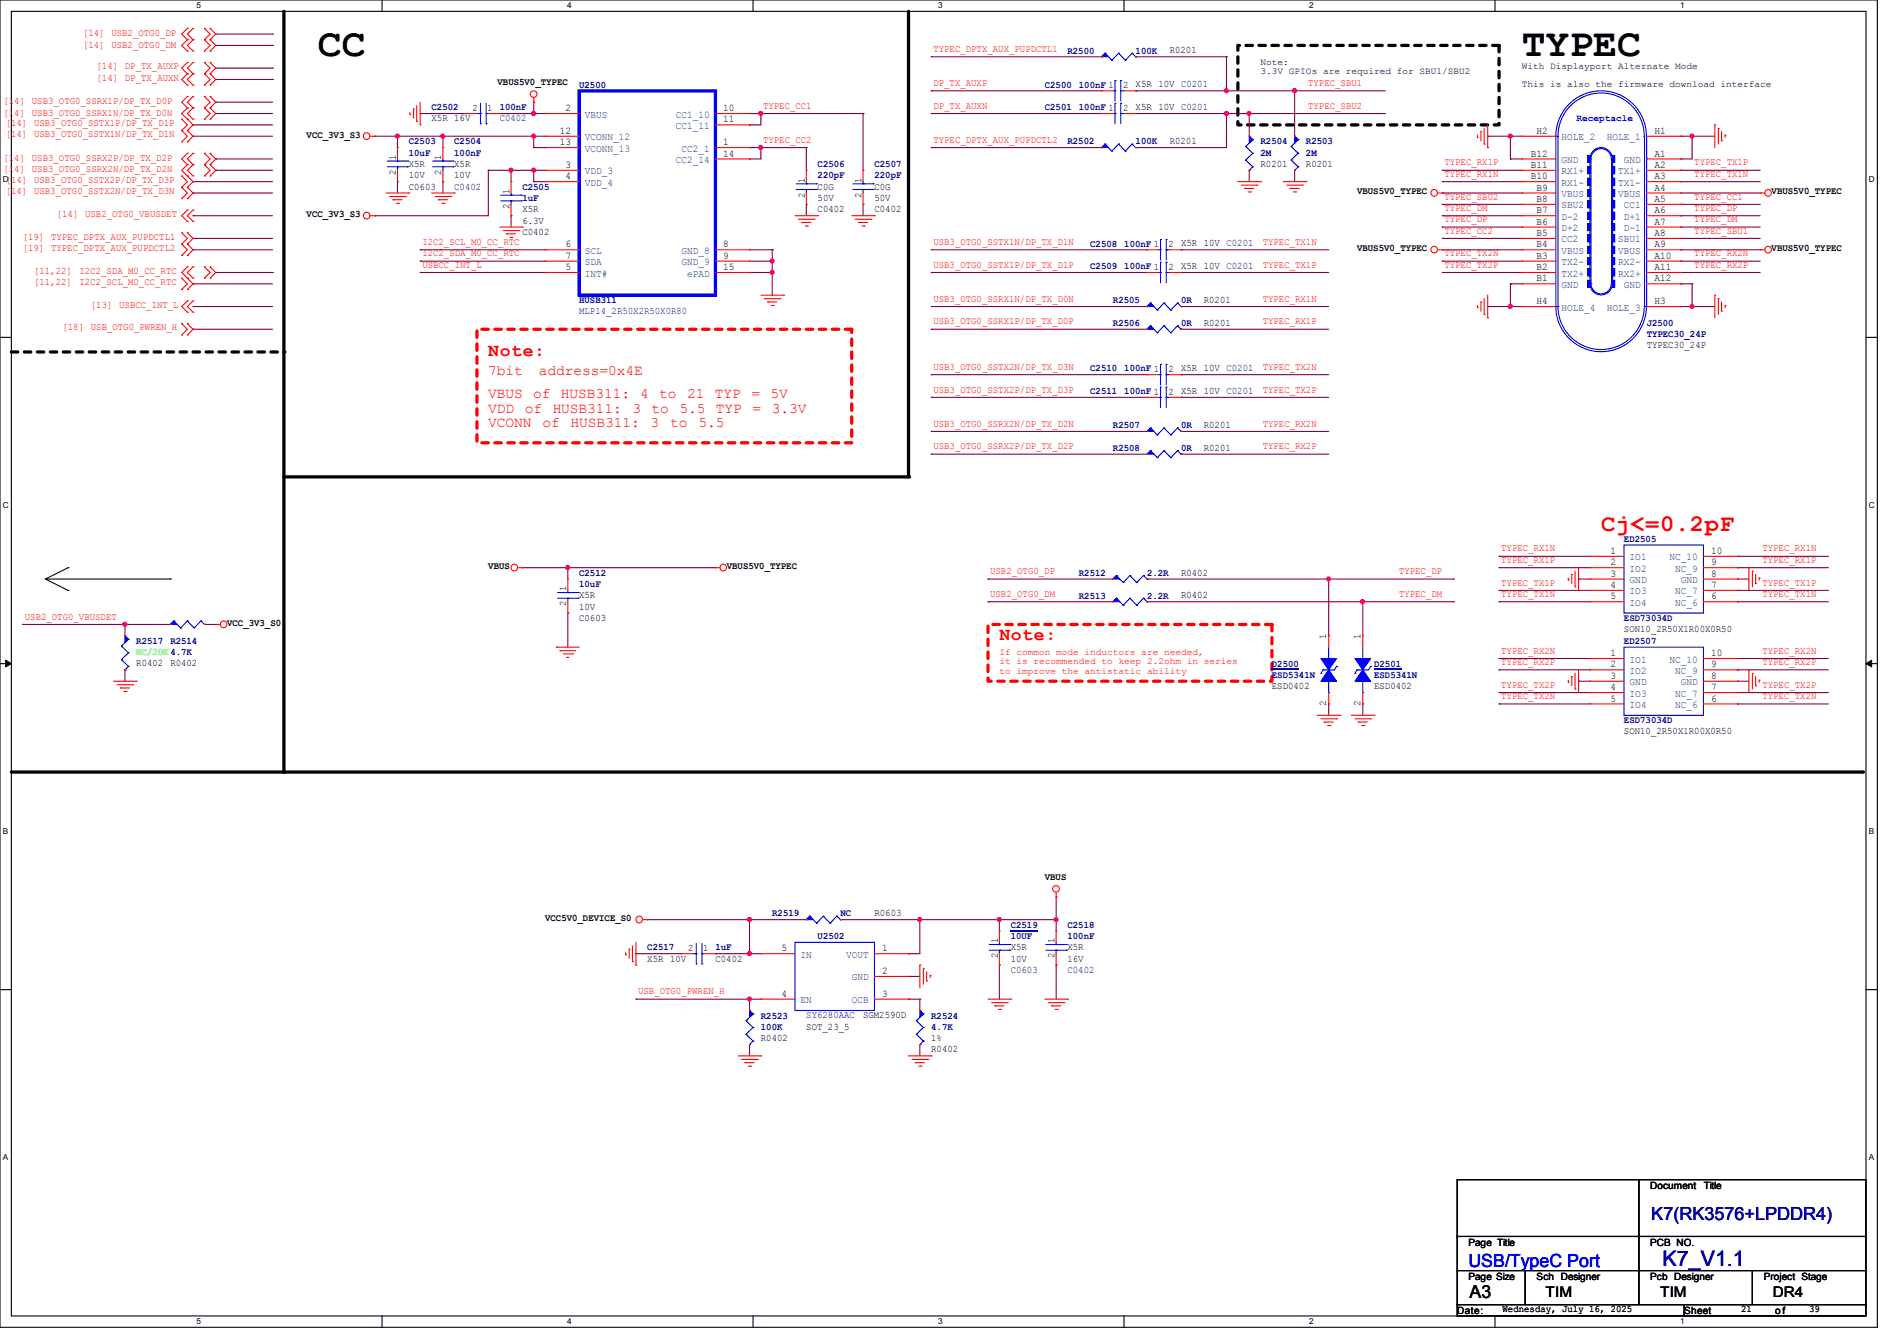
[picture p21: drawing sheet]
<svg xmlns="http://www.w3.org/2000/svg" width="297mm" height="210mm" viewBox="0 0 297 210" stroke-linecap="round" stroke-linejoin="round" font-family="sans-serif">
<defs><g id="words">
<g font-size="6.2">
<text x="49.8" y="8.8">CC</text>
<text x="238.3" y="8.8">TYPEC</text>
</g>
<text font-size="3.7" fill="#f00" x="250.7" y="83.2">Cj&lt;=0.2pF</text>
<text font-size="3.3" fill="#0000a0" x="260.3" y="198.2">K7_V1.1</text>
<g font-size="2.8" fill="#f00">
<text x="76.5" y="55.7">Note:</text>
<text x="156.5" y="100.2">Note:</text>
</g>
<text font-size="2.8" fill="#000080" x="258.5" y="191">K7(RK3576+LPDDR4)</text>
<text font-size="2.8" fill="#00f" x="229.9" y="198.5">USB/TypeC Port</text>
<text font-size="2.8" x="230.1" y="203.3">A3</text>
<g font-size="2.3" fill="#f00">
<text x="76.5" y="58.8">7bit</text>
<text x="84.4" y="58.8">address=0x4E</text>
<text x="76.5" y="62.3">VBUS of HUSB311: 4 to</text>
<text x="76.5" y="64.6">VDD</text>
<text x="82.2" y="64.6">of</text>
<text x="86.5" y="64.6">HUSB311:</text>
<text x="99" y="64.6">3</text>
<text x="102" y="64.6">to</text>
<text x="106.4" y="64.6">5.5</text>
<text x="107.6" y="62.3">21</text>
<text x="111.9" y="62.3">TYP</text>
<text x="112.1" y="64.6">TYP</text>
<text x="117.6" y="62.3">=</text>
<text x="117.8" y="64.6">=</text>
<text x="120.6" y="62.3">5V</text>
<text x="120.9" y="64.6">3.3V</text>
<text x="76.5" y="66.9">VCONN</text>
<text x="84.9" y="66.9">of</text>
<text x="89.3" y="66.9">HUSB311:</text>
<text x="101.9" y="66.9">3</text>
<text x="104.9" y="66.9">to</text>
<text x="109.3" y="66.9">5.5</text>
</g>
<g font-size="2.3">
<text x="242" y="203.2">TIM</text>
<text x="259.9" y="203.2">TIM</text>
<text x="277.5" y="203.2">DR4</text>
</g>
<g font-size="1.6" fill="#f00">
<text x="13" y="5.7">[14] USB2_OTG0_DP</text>
<text x="13" y="7.5">[14] USB2_OTG0_DM</text>
<text x="15.1" y="10.8">[14] DP_TX_AUXP</text>
<text x="146.1" y="8.1">TYPEC_DPTX_AUX_PUPDCTL1</text>
<text x=".6" y="16.3">[1</text>
<text x="2.2" y="16.3">4] USB3_OTG0_SSRX1P/DP_TX_D0P</text>
<text x="15.1" y="12.6">[14] DP_TX_AUXN</text>
<text x="119.5" y="17">TYPEC_CC1</text>
<text x="146.1" y="13.5">DP_TX_AUXP</text>
<text x="146.1" y="17">DP_TX_AUXN</text>
<text x="204.8" y="17">TYPEC_SBU2</text>
<text x="204.8" y="13.5">TYPEC_SBU1</text>
<text x=".6" y="18.1">[1</text>
<text x=".9" y="19.7">[14] USB3_OTG0_SSTX1P/DP_TX_D1P</text>
<text x=".9" y="21.5">[14] USB3_OTG0_SSTX1N/DP_TX_D1N</text>
<text x="2.2" y="18.1">4] USB3_OTG0_SSRX1N/DP_TX_D0N</text>
<text x="119.5" y="22.4">TYPEC_CC2</text>
<text x="146.1" y="22.4">TYPEC_DPTX_AUX_PUPDCTL2</text>
<text x=".6" y="25.2">[1</text>
<text x=".6" y="27">[1</text>
<text x=".9" y="28.6">[14] USB3_OTG0_SSTX2P/DP_TX_D3P</text>
<text x="2.2" y="25.2">4] USB3_OTG0_SSRX2P/DP_TX_D2P</text>
<text x="2.2" y="27">4] USB3_OTG0_SSRX2N/DP_TX_D2N</text>
<text x="226.1" y="25.9">TYPEC_RX1P</text>
<text x="226.1" y="27.7">TYPEC_RX1N</text>
<text x="265.3" y="25.9">TYPEC_TX1P</text>
<text x="265.3" y="27.7">TYPEC_TX1N</text>
<text x=".9" y="30.4">[14] USB3_OTG0_SSTX2N/DP_TX_D3N</text>
<text x="8.9" y="34">[14] USB2_OTG0_VBUSDET</text>
<text x="226.1" y="34.8">TYPEC_DP</text>
<text x="226.1" y="33">TYPEC_DM</text>
<text x="226.1" y="31.2">TYPEC_SBU2</text>
<text x="265.3" y="33">TYPEC_DP</text>
<text x="265.3" y="34.8">TYPEC_DM</text>
<text x="265.3" y="31.2">TYPEC_CC1</text>
<text x="3.6" y="37.5">[19] TYPEC_DPTX_AUX_PUPDCTL1</text>
<text x="3.6" y="39.3">[19] TYPEC_DPTX_AUX_PUPDCTL2</text>
<text x="66.1" y="38.4">I2C2_SCL_M0_CC_RTC</text>
<text x="66.1" y="40.1">I2C2_SDA_M0_CC_RTC</text>
<text x="66.1" y="41.9">USBCC_INT_L</text>
<text x="146.1" y="41.9">USB3_OTG0_SSTX1P/DP_TX_D1P</text>
<text x="146.1" y="38.4">USB3_OTG0_SSTX1N/DP_TX_D1N</text>
<text x="197.7" y="41.9">TYPEC_TX1P</text>
<text x="197.7" y="38.4">TYPEC_TX1N</text>
<text x="226.1" y="41.9">TYPEC_TX2P</text>
<text x="226.1" y="40.1">TYPEC_TX2N</text>
<text x="226.1" y="36.6">TYPEC_CC2</text>
<text x="265.3" y="41.9">TYPEC_RX2P</text>
<text x="265.3" y="40.1">TYPEC_RX2N</text>
<text x="265.3" y="36.6">TYPEC_SBU1</text>
<text x="5.3" y="42.8">[11,22]</text>
<text x="5.3" y="44.6">[11,22]</text>
<text x="12.4" y="42.8">I2C2_SDA_M0_CC_RTC</text>
<text x="12.4" y="44.6">I2C2_SCL_M0_CC_RTC</text>
<text x="146.1" y="47.2">USB3_OTG0_SSRX1N/DP_TX_D0N</text>
<text x="197.7" y="47.2">TYPEC_RX1N</text>
<text x="9.8" y="51.7">[18] USB_OTG0_PWREN_H</text>
<text x="14.2" y="48.2">[13] USBCC_INT_L</text>
<text x="146.1" y="50.8">USB3_OTG0_SSRX1P/DP_TX_D0P</text>
<text x="197.7" y="50.8">TYPEC_RX1P</text>
<text x="146.1" y="57.9">USB3_OTG0_SSTX2N/DP_TX_D3N</text>
<text x="197.7" y="57.9">TYPEC_TX2N</text>
<text x="146.1" y="61.5">USB3_OTG0_SSTX2P/DP_TX_D3P</text>
<text x="197.7" y="61.5">TYPEC_TX2P</text>
<text x="146.1" y="66.8">USB3_OTG0_SSRX2N/DP_TX_D2N</text>
<text x="146.1" y="70.4">USB3_OTG0_SSRX2P/DP_TX_D2P</text>
<text x="197.7" y="66.8">TYPEC_RX2N</text>
<text x="197.7" y="70.4">TYPEC_RX2P</text>
<text x="155" y="89.9">USB2_OTG0_DP</text>
<text x="219" y="89.9">TYPEC_DP</text>
<text x="235" y="86.4">TYPEC_RX1N</text>
<text x="235" y="88.1">TYPEC_RX1P</text>
<text x="275.9" y="86.4">TYPEC_RX1N</text>
<text x="275.9" y="88.1">TYPEC_RX1P</text>
<text x="155" y="93.5">USB2_OTG0_DM</text>
<text x="219" y="93.5">TYPEC_DM</text>
<text x="235" y="91.7">TYPEC_TX1P</text>
<text x="235" y="93.5">TYPEC_TX1N</text>
<text x="275.9" y="91.7">TYPEC_TX1P</text>
<text x="275.9" y="93.5">TYPEC_TX1N</text>
<text x="3.9" y="97">USB2_OTG0_VBUSDET</text>
<text x="235" y="102.4">TYPEC_RX2N</text>
<text x="235" y="104.1">TYPEC_RX2P</text>
<text x="235" y="107.7">TYPEC_TX2P</text>
<text x="275.9" y="107.7">TYPEC_TX2P</text>
<text x="275.9" y="104.1">TYPEC_RX2P</text>
<text x="275.9" y="102.4">TYPEC_RX2N</text>
<text x="235" y="109.5">TYPEC_TX2N</text>
<text x="275.9" y="109.5">TYPEC_TX2N</text>
<text x="99.9" y="155.7">USB_OTG0_PWREN_H</text>
</g>
<g font-size="1.6" fill="#000080">
<text x="167.1" y="8.4">R2500</text>
<text x="177.8" y="8.4">100K</text>
<text x="67.6" y="17.3">C2502</text>
<text x="78.2" y="17.3">100nF</text>
<text x="90.7" y="13.7">U2500</text>
<text x="163.6" y="17.3">C2501</text>
<text x="163.6" y="13.7">C2500</text>
<text x="168.9" y="17.3">100nF 1</text>
<text x="168.9" y="13.7">100nF 1</text>
<text x="64" y="22.6">C2503</text>
<text x="71.1" y="22.6">C2504</text>
<text x="78.2" y="19">C0402</text>
<text x="167.1" y="22.6">R2502</text>
<text x="177.8" y="22.6">100K</text>
<text x="197.4" y="22.6">R2504</text>
<text x="204.5" y="22.6">R2503</text>
<text x="64" y="24.4">10uF</text>
<text x="71.1" y="24.4">100nF</text>
<text x="71.1" y="29.7">C0402</text>
<text x="81.8" y="29.7">C2505</text>
<text x="128" y="26.2">C2506</text>
<text x="128" y="27.9">220pF</text>
<text x="136.9" y="26.2">C2507</text>
<text x="136.9" y="27.9">220pF</text>
<text x="197.4" y="24.4">2M</text>
<text x="204.5" y="24.4">2M</text>
<text x="81.8" y="31.5">1uF</text>
<text x="170.7" y="38.6">C2508</text>
<text x="176" y="38.6">100nF 1</text>
<text x="90.7" y="47.5">HUSB311</text>
<text x="170.7" y="42.2">C2509</text>
<text x="174.2" y="47.5">R2505</text>
<text x="176" y="42.2">100nF 1</text>
<text x="184.9" y="47.5">0R</text>
<text x="174.2" y="51.1">R2506</text>
<text x="184.9" y="51.1">0R</text>
<text x="257.8" y="51.1">J2500</text>
<text x="257.8" y="52.8">TYPEC30_24P</text>
<text x="170.7" y="58.2">C2510</text>
<text x="176" y="58.2">100nF 1</text>
<text x="170.7" y="61.7">C2511</text>
<text x="176" y="61.7">100nF 1</text>
<text x="174.2" y="67.1">R2507</text>
<text x="174.2" y="70.6">R2508</text>
<text x="184.9" y="67.1">0R</text>
<text x="184.9" y="70.6">0R</text>
<text x="254.3" y="84.8">ED2505</text>
<text x="90.7" y="90.2">C2512</text>
<text x="90.7" y="91.9">10uF</text>
<text x="168.9" y="90.2">R2512</text>
<text x="168.9" y="93.7">R2513</text>
<text x="179.6" y="90.2">2.2R</text>
<text x="179.6" y="93.7">2.2R</text>
<text x="21.3" y="100.8">R2517</text>
<text x="26.7" y="100.8">R2514</text>
<text x="254.3" y="97.3">ESD73034D</text>
<text x="254.3" y="100.8">ED2507</text>
<text x="199.1" y="104.4">D2500</text>
<text x="199.1" y="106.2">ESD5341N</text>
<text x="215.1" y="104.4">D2501</text>
<text x="215.1" y="106.2">ESD5341N</text>
<text x="254.3" y="113.3">ESD73034D</text>
<text x="120.9" y="143.5">R2519</text>
<text x="131.6" y="143.5">NC</text>
<text x="101.3" y="148.8">C2517</text>
<text x="112" y="148.8">1uF</text>
<text x="128" y="147.1">U2502</text>
<text x="158.2" y="145.3">C2519</text>
<text x="158.2" y="147.1">10UF</text>
<text x="167.1" y="145.3">C2518</text>
<text x="167.1" y="147.1">100nF</text>
<text x="158.2" y="152.4">C0603</text>
<text x="167.1" y="152.4">C0402</text>
<text x="119.1" y="159.5">R2523</text>
<text x="119.1" y="161.3">100K</text>
<text x="126.2" y="159.5">SY6280AAC</text>
<text x="145.8" y="159.5">R2524</text>
<text x="145.8" y="161.3">4.7K</text>
</g>
<g font-size="1.6">
<text x="183.1" y="8.3">R0201</text>
<text x="74" y="17.4">2</text>
<text x="76.3" y="17.4">1</text>
<text x="77.9" y="13.4">VBUS5V0_TYPEC</text>
<text x="88.6" y="17.4">2</text>
<text x="113.2" y="17.4">10</text>
<text x="175.9" y="17.4">2</text>
<text x="175.9" y="13.8">2</text>
<text x="177.8" y="17.2">X5R 10V C0201</text>
<text x="177.8" y="13.7">X5R 10V C0201</text>
<text x="48" y="21.5">VCC_3V3_S3</text>
<text x="67.6" y="19">X5R 16V</text>
<text x="87.7" y="21">12</text>
<text x="87.7" y="22.7">13</text>
<text x="113.2" y="22.7">1</text>
<text x="113.2" y="19.2">11</text>
<text x="183.1" y="22.6">R0201</text>
<text x="240.6" y="21">H2</text>
<text x="259" y="21">H1</text>
<text x="62" y="27.4" transform="rotate(-90 62 27.4)">2</text>
<text x="62" y="25.1" transform="rotate(-90 62 25.1)">1</text>
<text x="64" y="29.7">C0603</text>
<text x="64" y="26.1">X5R</text>
<text x="64" y="27.9">10V</text>
<text x="69.1" y="27.4" transform="rotate(-90 69.1 27.4)">2</text>
<text x="69.1" y="25.1" transform="rotate(-90 69.1 25.1)">1</text>
<text x="71.1" y="26.1">X5R</text>
<text x="71.1" y="27.9">10V</text>
<text x="88.6" y="26.3">3</text>
<text x="88.6" y="28.1">4</text>
<text x="113.2" y="24.5">14</text>
<text x="126" y="28.6" transform="rotate(-90 126 28.6)">1</text>
<text x="128" y="29.7">C0G</text>
<text x="134.9" y="28.6" transform="rotate(-90 134.9 28.6)">1</text>
<text x="136.9" y="29.7">C0G</text>
<text x="197.4" y="26.1">R0201</text>
<text x="204.5" y="26.1">R0201</text>
<text x="239.7" y="24.5">B12</text>
<text x="239.7" y="26.3">B11</text>
<text x="239.7" y="28.1">B10</text>
<text x="240.6" y="29.8">B9</text>
<text x="259" y="24.5">A1</text>
<text x="259" y="26.3">A2</text>
<text x="259" y="28.1">A3</text>
<text x="259" y="29.8">A4</text>
<text x="48" y="34">VCC_3V3_S3</text>
<text x="79.8" y="32.7" transform="rotate(-90 79.8 32.7)">2</text>
<text x="79.8" y="30.4" transform="rotate(-90 79.8 30.4)">1</text>
<text x="81.8" y="33.2">X5R</text>
<text x="81.8" y="35">6.3V</text>
<text x="126" y="30.9" transform="rotate(-90 126 30.9)">2</text>
<text x="128" y="33.2">C0402</text>
<text x="128" y="31.5">50V</text>
<text x="134.9" y="30.9" transform="rotate(-90 134.9 30.9)">2</text>
<text x="136.9" y="33.2">C0402</text>
<text x="136.9" y="31.5">50V</text>
<text x="212.5" y="30.4">VBUS5V0_TYPEC</text>
<text x="240.6" y="31.6">B8</text>
<text x="240.6" y="33.4">B7</text>
<text x="240.6" y="35.2">B6</text>
<text x="259" y="31.6">A5</text>
<text x="259" y="33.4">A6</text>
<text x="259" y="35.2">A7</text>
<text x="277.4" y="30.4">VBUS5V0_TYPEC</text>
<text x="81.8" y="36.8">C0402</text>
<text x="88.6" y="38.7">6</text>
<text x="88.6" y="40.5">7</text>
<text x="113.2" y="38.7">8</text>
<text x="113.2" y="40.5">9</text>
<text x="183" y="38.7">2</text>
<text x="184.9" y="38.6">X5R 10V C0201</text>
<text x="212.5" y="39.3">VBUS5V0_TYPEC</text>
<text x="240.6" y="37">B5</text>
<text x="240.6" y="38.7">B4</text>
<text x="240.6" y="40.5">B3</text>
<text x="259" y="37">A8</text>
<text x="259" y="38.7">A9</text>
<text x="259" y="40.5">A10</text>
<text x="277.4" y="39.3">VBUS5V0_TYPEC</text>
<text x="88.6" y="42.3">5</text>
<text x="113.2" y="42.3">15</text>
<text x="183" y="42.3">2</text>
<text x="184.9" y="42.1">X5R 10V C0201</text>
<text x="188.5" y="47.5">R0201</text>
<text x="240.6" y="47.6">H4</text>
<text x="240.6" y="42.3">B2</text>
<text x="240.6" y="44.1">B1</text>
<text x="259" y="47.6">H3</text>
<text x="259" y="42.3">A11</text>
<text x="259" y="44.1">A12</text>
<text x="188.5" y="51">R0201</text>
<text x="183" y="58.3">2</text>
<text x="184.9" y="58.1">X5R 10V C0201</text>
<text x="257.8" y="54.6">TYPEC30_24P</text>
<text x="183" y="61.8">2</text>
<text x="184.9" y="61.7">X5R 10V C0201</text>
<text x="188.5" y="67">R0201</text>
<text x="188.5" y="70.6">R0201</text>
<text x="76.5" y="89.1">VBUS</text>
<text x="113.8" y="89.1">VBUS5V0_TYPEC</text>
<text x="252.1" y="86.7">1</text>
<text x="252.1" y="88.5">2</text>
<text x="267.9" y="86.7">10</text>
<text x="267.9" y="88.5">9</text>
<text x="88.6" y="95" transform="rotate(-90 88.6 95)">2</text>
<text x="88.6" y="92.6" transform="rotate(-90 88.6 92.6)">1</text>
<text x="90.7" y="93.7">X5R</text>
<text x="90.7" y="95.5">10V</text>
<text x="184.9" y="90.1">R0402</text>
<text x="184.9" y="93.7">R0402</text>
<text x="252.1" y="92.1">4</text>
<text x="252.1" y="93.9">5</text>
<text x="252.1" y="90.3">3</text>
<text x="267.9" y="92.1">7</text>
<text x="267.9" y="93.9">6</text>
<text x="267.9" y="90.3">8</text>
<text x="35.6" y="98">VCC_3V3_S0</text>
<text x="90.7" y="97.2">C0603</text>
<text x="207.6" y="100.1" transform="rotate(-90 207.6 100.1)">1</text>
<text x="213" y="100.1" transform="rotate(-90 213 100.1)">1</text>
<text x="254.3" y="99">SON10_2R50X1R00X0R50</text>
<text x="21.3" y="104.4">R0402</text>
<text x="26.7" y="104.4">R0402</text>
<text x="199.1" y="107.9">ESD0402</text>
<text x="215.1" y="107.9">ESD0402</text>
<text x="252.1" y="102.7">1</text>
<text x="252.1" y="104.5">2</text>
<text x="252.1" y="106.3">3</text>
<text x="267.9" y="102.7">10</text>
<text x="267.9" y="104.5">9</text>
<text x="267.9" y="106.3">8</text>
<text x="207.6" y="110.6" transform="rotate(-90 207.6 110.6)">2</text>
<text x="213" y="110.6" transform="rotate(-90 213 110.6)">2</text>
<text x="252.1" y="108.1">4</text>
<text x="252.1" y="109.9">5</text>
<text x="267.9" y="108.1">7</text>
<text x="267.9" y="109.9">6</text>
<text x="254.3" y="115">SON10_2R50X1R00X0R50</text>
<text x="163.6" y="137.8">VBUS</text>
<text x="136.9" y="143.5">R0603</text>
<text x="85.3" y="144.2">VCC5V0_DEVICE_S0</text>
<text x="107.7" y="149">2</text>
<text x="110.1" y="149">1</text>
<text x="122.3" y="149">5</text>
<text x="138.1" y="149">1</text>
<text x="156.2" y="147.7" transform="rotate(-90 156.2 147.7)">1</text>
<text x="158.2" y="148.8">X5R</text>
<text x="165.1" y="147.7" transform="rotate(-90 165.1 147.7)">1</text>
<text x="167.1" y="148.8">X5R</text>
<text x="101.3" y="150.6">X5R 10V</text>
<text x="112" y="150.6">C0402</text>
<text x="138.1" y="152.5">2</text>
<text x="156.2" y="150.1" transform="rotate(-90 156.2 150.1)">2</text>
<text x="158.2" y="150.6">10V</text>
<text x="165.1" y="150.1" transform="rotate(-90 165.1 150.1)">2</text>
<text x="167.1" y="150.6">16V</text>
<text x="122.3" y="156.1">4</text>
<text x="126.2" y="161.2">SOT_23_5</text>
<text x="135.1" y="159.5">SGM2590D</text>
<text x="138.1" y="156.1">3</text>
<text x="119.1" y="163">R0402</text>
<text x="145.8" y="164.8">R0402</text>
<text x="145.8" y="163">1%</text>
<text x="258.4" y="186.2">Document</text>
<text x="266.7" y="186.2">Title</text>
<text x="229.9" y="195.1">Page Title</text>
<text x="258.4" y="195.1">PCB NO.</text>
<text x="229.9" y="200.4">Page Size</text>
<text x="240.6" y="200.4">Sch Designer</text>
<text x="258.4" y="200.4">Pcb Designer</text>
<text x="276.1" y="200.4">Project Stage</text>
<text x="228.1" y="205.7">Date:</text>
<text x="235.2" y="205.5">Wednesday, July 16, 2025</text>
<text x="263.7" y="205.7">Sheet</text>
<text x="272.6" y="205.5">21</text>
<text x="277.9" y="205.7">o f</text>
<text x="283.3" y="205.5">39</text>
</g>
<g font-size="1.6" fill="#004080">
<text x="91.6" y="18.4">VBUS</text>
<text x="91.6" y="22">VCONN_12</text>
<text x="91.6" y="23.7">VCONN_13</text>
<text x="105.8" y="18.4">CC1_10</text>
<text x="105.8" y="20.2">CC1_11</text>
<text x="106.7" y="23.7">CC2_1</text>
<text x="244.5" y="22">HOLE_2</text>
<text x="251.6" y="22">HOLE_1</text>
<text x="91.6" y="27.3">VDD_3</text>
<text x="91.6" y="29.1">VDD_4</text>
<text x="105.8" y="25.5">CC2_14</text>
<text x="244.5" y="25.5">GND</text>
<text x="244.5" y="27.3">RX1+</text>
<text x="244.5" y="29.1">RX1-</text>
<text x="253.4" y="27.3">TX1+</text>
<text x="253.4" y="29.1">TX1-</text>
<text x="254.3" y="25.5">GND</text>
<text x="244.5" y="30.9">VBUS</text>
<text x="244.5" y="32.6">SBU2</text>
<text x="244.5" y="34.4">D-2</text>
<text x="253.4" y="30.9">VBUS</text>
<text x="254.3" y="32.6">CC1</text>
<text x="254.3" y="34.4">D+1</text>
<text x="91.6" y="39.8">SCL</text>
<text x="91.6" y="41.5">SDA</text>
<text x="106.7" y="39.8">GND_8</text>
<text x="106.7" y="41.5">GND_9</text>
<text x="244.5" y="36.2">D+2</text>
<text x="244.5" y="38">CC2</text>
<text x="244.5" y="39.8">VBUS</text>
<text x="244.5" y="41.5">TX2-</text>
<text x="253.4" y="38">SBU1</text>
<text x="253.4" y="39.8">VBUS</text>
<text x="253.4" y="41.5">RX2-</text>
<text x="254.3" y="36.2">D-1</text>
<text x="91.6" y="43.3">INT#</text>
<text x="107.6" y="43.3">ePAD</text>
<text x="244.5" y="43.3">TX2+</text>
<text x="244.5" y="45.1">GND</text>
<text x="253.4" y="43.3">RX2+</text>
<text x="254.3" y="45.1">GND</text>
<text x="244.5" y="48.6">HOLE_4</text>
<text x="251.6" y="48.6">HOLE_3</text>
<text x="255.1" y="87.8">IO1</text>
<text x="255.1" y="89.5">IO2</text>
<text x="261.4" y="87.8">NC_10</text>
<text x="262.3" y="89.5">NC_9</text>
<text x="255.1" y="93.1">IO3</text>
<text x="255.1" y="94.9">IO4</text>
<text x="255.1" y="91.3">GND</text>
<text x="262.3" y="93.1">NC_7</text>
<text x="262.3" y="94.9">NC_6</text>
<text x="263.1" y="91.3">GND</text>
<text x="255.1" y="103.8">IO1</text>
<text x="255.1" y="105.5">IO2</text>
<text x="255.1" y="107.3">GND</text>
<text x="261.4" y="103.8">NC_10</text>
<text x="262.3" y="105.5">NC_9</text>
<text x="263.1" y="107.3">GND</text>
<text x="255.1" y="109.1">IO3</text>
<text x="255.1" y="110.9">IO4</text>
<text x="262.3" y="109.1">NC_7</text>
<text x="262.3" y="110.9">NC_6</text>
<text x="125.3" y="150">IN</text>
<text x="132.5" y="150">VOUT</text>
<text x="133.3" y="153.5">GND</text>
<text x="125.3" y="157.1">EN</text>
<text x="133.3" y="157.1">OCB</text>
</g>
<text font-size="1.6" fill="#0000a0" x="90.7" y="49.2">MLP14_2R50X2R50X0R80</text>
<text font-size="1.6" fill="#0f0" x="21.3" y="102.6">NC/20K4.7K</text>
<g font-size="1.5">
<text x="197.4" y="10.1">Note:</text>
<text x="197.4" y="11.6">3.3V GPIOs are required for SBU1/SBU2</text>
<text x="238.3" y="10.8">With Displayport Alternate Mode</text>
<text x="238.3" y="13.7">This is also the firmware download interface</text>
</g>
<text font-size="1.5" fill="#00f" x="246.8" y="19">Receptacle</text>
<g font-size="1.5" fill="#f00">
<text x="156.5" y="102.6">If common mode inductors are needed,</text>
<text x="156.5" y="104.1">it is recommended to keep 2.2ohm in series</text>
<text x="156.5" y="105.5">to improve the antistatic ability</text>
</g>
<g font-size="1.3">
<text x="30.8" y="1.3">5</text>
<text x="88.8" y="1.3">4</text>
<text x="146.9" y="1.3">3</text>
<text x="205" y="1.3">2</text>
<text x="263.1" y="1.3">1</text>
<text x=".5" y="28.4">D</text>
<text x="292.6" y="28.4">D</text>
<text x=".5" y="79.5">C</text>
<text x="292.6" y="79.5">C</text>
<text x=".5" y="130.6">B</text>
<text x="292.6" y="130.6">B</text>
<text x=".5" y="181.7">A</text>
<text x="292.6" y="181.7">A</text>
<text x="30.8" y="207.4">5</text>
<text x="88.8" y="207.4">4</text>
<text x="146.9" y="207.4">3</text>
<text x="205" y="207.4">2</text>
<text x="263.1" y="207.4">1</text>
</g>
</g></defs>
<g fill="none" stroke="#000" stroke-width=".17">
<path d="M0 0h293.9v207.9h-293.9zM1.8 1.8h290.3v204.3h-290.3zM59.8 0v1.8M117.9 0v1.8M176 0v1.8M234.1 0v1.8M0 52.8h1.8M292.1 52.8h1.8M7.1 90.7h19.6M7.1 90.7l3.6 1.8M10.7 88.9h.1M10.7 92.5h.1"/>
<path d="M10.7 88.9l-3.6 1.8M26.7 90.7h.1M0 103.9h1.8M292.1 103.9h1.8M0 155h1.8M292.1 155h1.8M59.8 206.1v1.8M117.9 206.1v1.8M176 206.1v1.8M234.1 206.1v1.8"/>
</g>
<path d="M.9 103.4l.9 .5-.9 .5zM292.1 103.9l.9-.5v1z" fill="#000"/>
<path d="M.9 103.4l.9 .5-.9 .5zM292.1 103.9l.9-.5v1z" fill="none" stroke="#000" stroke-width=".16"/>
<path d="M44.4 1.8v119.1M142.2 1.8v72.9h-97.8M1.8 120.9h289.8" fill="none" stroke="#000" stroke-width=".51"/>
<g fill="#000">
<circle cx="44.5" cy="74.7" r=".25"/>
<circle cx="142.2" cy="74.7" r=".25"/>
<circle cx="44.5" cy="120.9" r=".25"/>
<circle cx="291.6" cy="120.9" r=".25"/>
</g>
<path d="M193.8 7.1h40.9v12.5h-40.9zM1.8 55.1h42.6" fill="none" stroke="#000" stroke-width=".51" stroke-dasharray="1 1"/>
<circle cx="44.4" cy="55.1" r=".25" fill="#000" stroke-dasharray="1 1"/>
<path d="M74.7 51.6h58.6v17.7h-58.6zM154.7 97.8h44.4v8.9h-44.4z" fill="none" stroke="#f00" stroke-width=".51" stroke-dasharray="1 1"/>
<g fill="none" stroke="#800040" stroke-width=".17">
<path d="M145.8 39.1h.1M145.8 39.1h33.8M184.9 39.1h.1M184.9 39.1h23.1M145.8 48h.1M145.8 51.6h.1M145.8 42.7h.1M145.8 48h33.8M145.8 51.6h33.8M145.8 42.7h33.8M184.9 48h.1M184.9 51.6h.1"/>
<path d="M184.9 42.7h.1M184.9 48h23.1M184.9 51.6h23.1M184.9 42.7h23.1M19.6 97.8h.1M19.6 97.8h7.1"/>
</g>
<circle cx="19.5" cy="97.8" r=".32" fill="#f0f"/>
<circle cx="19.5" cy="97.8" r=".32" fill="none" stroke="#f0f" stroke-width=".17"/>
<path d="M19.6 97.8h.1M19.6 97.8v1.8M32 97.8h.1M32 97.8h1.8M19.6 104.9h.1M19.6 104.9v1.8M165.4 151.1h.1M165.4 144h.1M165.4 144v1.8M165.4 151.1v5.4" fill="none" stroke="#800040" stroke-width=".17"/>
<circle cx="165.3" cy="144" r=".32" fill="#f0f"/>
<circle cx="165.3" cy="144" r=".32" fill="none" stroke="#f0f" stroke-width=".17"/>
<g fill="none" stroke="#800040" stroke-width=".17">
<path d="M99.6 156.5h.1M99.6 149.4h.1M99.6 156.5h19.5M99.6 149.4h7.1M112 149.4h.1M112 149.4h5.3M117.3 156.5h.1M117.3 156.5v1.7M142.2 156.5h.1M142.2 156.5h1.8M156.5 144h.1M156.5 144v1.8"/>
<path d="M165.4 140.5h.1M165.4 140.5v3.5h-8.9M117.3 163.6h.1M117.3 163.6v1.8M144 163.6h.1M144 163.6v1.8"/>
</g>
<circle cx="117.3" cy="156.4" r=".32" fill="#f0f"/>
<circle cx="117.3" cy="156.4" r=".32" fill="none" stroke="#f0f" stroke-width=".17"/>
<g fill="none" stroke="#800040" stroke-width=".17">
<path d="M33.8 5.3h8.9M33.8 7.1h8.9M42.7 5.3h.1M42.7 7.1h.1M30.2 33.8h.1M30.2 33.8h12.5M263.1 21.3h.1M263.1 24.9h.1M263.1 21.3h1.8M264.9 21.3h.1M264.9 21.3v3.6h-1.8M30.2 51.6h.1"/>
<path d="M30.2 51.6h12.5M263.1 48h.1M263.1 48h1.8M3.6 97.8h.1M3.6 97.8h16M154.7 90.7h.1M154.7 94.2h.1M154.7 90.7h19.5M154.7 94.2h19.5M179.6 90.7h28.4M179.6 94.2h33.8M208 90.7h.1"/>
<path d="M213.4 94.2h.1M117.3 149.4h.1M117.3 149.4h1.8M142.2 152.9h.1M142.2 152.9h1.8M144 156.5h.1M144 156.5v1.7"/>
</g>
<circle cx="264.9" cy="21.3" r=".32" fill="#f0f"/>
<circle cx="264.9" cy="21.3" r=".32" fill="none" stroke="#f0f" stroke-width=".17"/>
<path d="M264.9 21.3h.1M264.9 21.3h3.6M263.1 44.4h.1M263.1 44.4h1.8M264.9 44.4h.1M264.9 48h.1M264.9 44.4v3.6M264.9 48h3.6" fill="none" stroke="#800040" stroke-width=".17"/>
<circle cx="264.9" cy="48" r=".32" fill="#f0f"/>
<circle cx="264.9" cy="48" r=".32" fill="none" stroke="#f0f" stroke-width=".17"/>
<path d="M232.9 21.3h.1M232.9 21.3h3.6M236.5 24.9h.1M236.5 21.3h.1M236.5 24.9h1.8M236.5 21.3v3.6M232.9 48h.1M232.9 48h3.6" fill="none" stroke="#800040" stroke-width=".17"/>
<circle cx="236.5" cy="21.3" r=".32" fill="#f0f"/>
<circle cx="236.5" cy="21.3" r=".32" fill="none" stroke="#f0f" stroke-width=".17"/>
<path d="M236.5 21.3h.1M236.5 21.3h1.8M236.5 44.4h.1M236.5 44.4h1.8M236.5 44.4v3.6" fill="none" stroke="#800040" stroke-width=".17"/>
<circle cx="236.5" cy="48" r=".32" fill="#f0f"/>
<circle cx="236.5" cy="48" r=".32" fill="none" stroke="#f0f" stroke-width=".17"/>
<g fill="none" stroke="#800040" stroke-width=".17">
<path d="M30.2 19.6h.1M30.2 19.6h12.5M33.8 16h.1M33.8 17.8h.1M33.8 10.7h8.9M33.8 12.4h8.9M33.8 16h8.9M33.8 17.8h8.9M42.7 10.7h.1M42.7 12.4h.1M117.3 17.8h.1M117.3 19.6h.1"/>
<path d="M117.3 17.8h17.8M119.1 17.8h.1M119.1 17.8v1.8h-1.8M30.2 28.4h.1M30.2 30.2h.1M30.2 21.3h.1M30.2 28.4h12.5M30.2 30.2h12.5M30.2 21.3h12.5M33.8 26.7h.1M33.8 24.9h.1M33.8 26.7h8.9"/>
<path d="M33.8 24.9h8.9M65.8 39.1h.1M65.8 39.1h19.5M69.3 28.4h.1M69.3 21.3h.1M69.3 21.3v1.8M69.3 28.4v1.8M83.6 28.4h.1M83.6 26.7h.1M83.6 26.7h1.7M83.6 28.4h1.7M225.8 35.6h.1"/>
<path d="M225.8 33.8h.1M225.8 26.7h.1M225.8 28.4h.1M225.8 37.3h.1M225.8 39.1h.1M225.8 30.2h.1M225.8 35.6h12.5M225.8 33.8h12.5M225.8 26.7h12.5M225.8 28.4h12.5M225.8 37.3h12.5M225.8 30.2h12.5"/>
<path d="M225.8 39.1h12.5M263.1 30.2h.1M263.1 39.1h.1M263.1 33.8h.1M263.1 35.6h.1M263.1 26.7h.1M263.1 28.4h.1M263.1 32h.1M263.1 35.6h12.5M263.1 33.8h12.5M263.1 26.7h12.5M263.1 28.4h12.5"/>
<path d="M263.1 30.2h12.5M263.1 39.1h12.5M263.1 32h12.5M65.8 40.9h.1M65.8 42.7h.1M65.8 42.7h19.5M65.8 40.9h19.5M225.8 42.7h.1M225.8 40.9h.1M225.8 42.7h12.5M225.8 40.9h12.5M236.5 48h.1"/>
<path d="M236.5 48h1.8M263.1 42.7h.1M263.1 40.9h.1M263.1 42.7h12.5M263.1 40.9h12.5"/>
</g>
<circle cx="119.1" cy="17.8" r=".32" fill="#f0f"/>
<circle cx="119.1" cy="17.8" r=".32" fill="none" stroke="#f0f" stroke-width=".17"/>
<path d="M117.3 23.1h.1M117.3 23.1h1.8" fill="none" stroke="#800040" stroke-width=".17"/>
<circle cx="119.1" cy="23.1" r=".32" fill="#f0f"/>
<circle cx="119.1" cy="23.1" r=".32" fill="none" stroke="#f0f" stroke-width=".17"/>
<path d="M117.3 24.9h.1M119.1 23.1h.1M119.1 23.1v1.8h-1.8M119.1 23.1h7.1M120.9 39.1h.1M120.9 39.1v1.8" fill="none" stroke="#800040" stroke-width=".17"/>
<circle cx="120.9" cy="40.9" r=".32" fill="#f0f"/>
<circle cx="120.9" cy="40.9" r=".32" fill="none" stroke="#f0f" stroke-width=".17"/>
<path d="M83.6 17.8h.1M83.6 17.8h1.7M117.3 39.1h3.6M120.9 39.1h.1M117.3 40.9h3.6M117.3 42.7h3.6M120.9 40.9h.1M120.9 42.7h.1M120.9 40.9v1.8" fill="none" stroke="#800040" stroke-width=".17"/>
<circle cx="120.9" cy="42.7" r=".32" fill="#f0f"/>
<circle cx="120.9" cy="42.7" r=".32" fill="none" stroke="#f0f" stroke-width=".17"/>
<path d="M83.6 16h.1M83.6 16v1.8M62.2 21.3h.1M62.2 21.3h23.1M69.3 21.3h.1M83.6 23.1h.1M83.6 21.3h.1M83.6 21.3v1.8M83.6 23.1h1.7M120.9 42.7h.1M120.9 42.7v3.5" fill="none" stroke="#800040" stroke-width=".17"/>
<circle cx="83.5" cy="21.3" r=".32" fill="#f0f"/>
<circle cx="83.5" cy="21.3" r=".32" fill="none" stroke="#f0f" stroke-width=".17"/>
<circle cx="69.3" cy="21.3" r=".32" fill="#f0f"/>
<circle cx="69.3" cy="21.3" r=".32" fill="none" stroke="#f0f" stroke-width=".17"/>
<path d="M80 33.8h.1M80 26.7h.1M80 33.8v1.8M80 26.7h3.6M83.6 26.7h.1M83.6 26.7v1.7" fill="none" stroke="#800040" stroke-width=".17"/>
<circle cx="83.5" cy="26.6" r=".32" fill="#f0f"/>
<circle cx="83.5" cy="26.6" r=".32" fill="none" stroke="#f0f" stroke-width=".17"/>
<path d="M80 26.7h.1M80 26.7v1.7" fill="none" stroke="#800040" stroke-width=".17"/>
<circle cx="80" cy="26.6" r=".32" fill="#f0f"/>
<circle cx="80" cy="26.6" r=".32" fill="none" stroke="#f0f" stroke-width=".17"/>
<path d="M65.8 17.8h.1M65.8 17.8h7.1M78.2 17.8h.1M78.2 17.8h5.4M62.2 28.4h.1M62.2 21.3h.1M62.2 21.3v1.8M62.2 28.4v1.8" fill="none" stroke="#800040" stroke-width=".17"/>
<circle cx="83.5" cy="17.8" r=".32" fill="#f0f"/>
<circle cx="83.5" cy="17.8" r=".32" fill="none" stroke="#f0f" stroke-width=".17"/>
<g fill="none" stroke="#800040" stroke-width=".17">
<path d="M135.1 17.8h.1M135.1 17.8v8.9M58.7 33.8h.1M76.5 26.7h.1M76.5 26.7h3.5M76.5 26.7v7.1h-17.8M126.2 32h.1M126.2 23.1h.1M126.2 23.1v3.6M126.2 32v1.8M135.1 32h.1M135.1 32v1.8"/>
<path d="M144 144h.1M144 144h12.5"/>
</g>
<circle cx="156.4" cy="144" r=".32" fill="#f0f"/>
<circle cx="156.4" cy="144" r=".32" fill="none" stroke="#f0f" stroke-width=".17"/>
<circle cx="144" cy="144" r=".32" fill="#f0f"/>
<circle cx="144" cy="144" r=".32" fill="none" stroke="#f0f" stroke-width=".17"/>
<g fill="none" stroke="#800040" stroke-width=".17">
<path d="M177.8 14.2h.1M177.8 14.2h14.2M195.6 26.7h.1M195.6 26.7v1.7M202.7 26.7h.1M202.7 26.7v1.7M145.8 58.7h.1M145.8 58.7h33.8M184.9 58.7h.1M184.9 58.7h23.1M145.8 67.6h.1M145.8 71.1h.1"/>
<path d="M145.8 62.2h.1M145.8 67.6h33.8M145.8 71.1h33.8M145.8 62.2h33.8M184.9 67.6h.1M184.9 71.1h.1M184.9 62.2h.1M184.9 67.6h23.1M184.9 71.1h23.1M184.9 62.2h23.1M234.7 87.1h.1M234.7 88.9h.1"/>
<path d="M234.7 92.5h.1M234.7 94.2h.1M234.7 87.1h14.2M234.7 88.9h14.2M234.7 92.5h14.2M234.7 94.2h14.2M247.1 90.7h.1M247.1 90.7h1.8M272 87.1h.1M272 92.5h.1M272 88.9h.1M272 94.2h.1"/>
<path d="M272 90.7h.1M272 87.1h14.3M272 88.9h14.3M272 92.5h14.3M272 94.2h14.3M272 90.7h1.8M234.7 103.1h.1M234.7 104.9h.1M234.7 108.5h.1M234.7 110.2h.1M234.7 103.1h14.2M234.7 104.9h14.2"/>
<path d="M234.7 108.5h14.2M234.7 110.2h14.2M247.1 106.7h.1M247.1 106.7h1.8M272 108.5h.1M272 104.9h.1M272 110.2h.1M272 106.7h.1M272 103.1h.1M272 103.1h14.3M272 104.9h14.3M272 108.5h14.3"/>
<path d="M272 110.2h14.3M272 106.7h1.8"/>
</g>
<circle cx="192" cy="14.2" r=".32" fill="#f0f"/>
<circle cx="192" cy="14.2" r=".32" fill="none" stroke="#f0f" stroke-width=".17"/>
<path d="M177.8 17.8h.1M177.8 17.8h14.2" fill="none" stroke="#800040" stroke-width=".17"/>
<circle cx="192" cy="17.8" r=".32" fill="#f0f"/>
<circle cx="192" cy="17.8" r=".32" fill="none" stroke="#f0f" stroke-width=".17"/>
<path d="M177.8 8.9h.1M177.8 8.9h14.2M192 8.9h.1M192 17.8h.1M192 14.2h.1M192 8.9v5.3M192 17.8v5.3h-14.2M192 17.8h24.9M192 14.2h10.7M195.6 17.8h.1M195.6 17.8v3.5M177.8 23.1h.1" fill="none" stroke="#800040" stroke-width=".17"/>
<circle cx="195.6" cy="17.8" r=".32" fill="#f0f"/>
<circle cx="195.6" cy="17.8" r=".32" fill="none" stroke="#f0f" stroke-width=".17"/>
<path d="M202.7 14.2h.1M202.7 14.2v7.1" fill="none" stroke="#800040" stroke-width=".17"/>
<circle cx="202.7" cy="14.2" r=".32" fill="#f0f"/>
<circle cx="202.7" cy="14.2" r=".32" fill="none" stroke="#f0f" stroke-width=".17"/>
<g fill="none" stroke="#800040" stroke-width=".17">
<path d="M145.8 8.9h.1M145.8 14.2h.1M145.8 17.8h.1M145.8 14.2h26.7M145.8 8.9h26.7M145.8 17.8h26.7M202.7 14.2h.1M202.7 14.2h14.2M30.2 37.3h.1M30.2 39.1h.1M30.2 37.3h12.5M30.2 39.1h12.5"/>
<path d="M145.8 23.1h.1M145.8 23.1h26.7M225.8 32h.1M225.8 32h12.5M263.1 37.3h.1M263.1 37.3h12.5M30.2 48h.1M30.2 44.4h.1M30.2 48h12.5M30.2 44.4h12.5M33.8 42.7h8.9M42.7 42.7h.1"/>
<path d="M101.3 144h.1M101.3 144h16M156.5 151.1h.1M156.5 151.1v5.4"/>
</g>
<circle cx="117.3" cy="144" r=".32" fill="#f0f"/>
<circle cx="117.3" cy="144" r=".32" fill="none" stroke="#f0f" stroke-width=".17"/>
<path d="M117.3 144h.1M117.3 144v5.4" fill="none" stroke="#800040" stroke-width=".17"/>
<circle cx="117.3" cy="149.3" r=".32" fill="#f0f"/>
<circle cx="117.3" cy="149.3" r=".32" fill="none" stroke="#f0f" stroke-width=".17"/>
<path d="M88.9 88.9h.1M88.9 88.9v1.8M88.9 88.9h23.1M112 88.9h.1M131.6 144h.1M131.6 144h12.4M142.2 149.4h.1M144 144h.1M144 144v5.4h-1.8" fill="none" stroke="#800040" stroke-width=".17"/>
<circle cx="88.9" cy="88.9" r=".32" fill="#f0f"/>
<circle cx="88.9" cy="88.9" r=".32" fill="none" stroke="#f0f" stroke-width=".17"/>
<path d="M58.7 21.3h.1M58.7 21.3h3.5M81.8 88.9h.1M81.8 88.9h7.1" fill="none" stroke="#800040" stroke-width=".17"/>
<circle cx="62.2" cy="21.3" r=".32" fill="#f0f"/>
<circle cx="62.2" cy="21.3" r=".32" fill="none" stroke="#f0f" stroke-width=".17"/>
<path d="M88.9 96h.1M88.9 96v5.3M208 90.7h.1M208 90.7v8.9M208 90.7h19.6M227.6 90.7h.1M208 110.2h.1M208 110.2v1.8M213.4 110.2h.1M213.4 110.2v1.8M117.3 144h.1M117.3 144h8.9" fill="none" stroke="#800040" stroke-width=".17"/>
<circle cx="208" cy="90.7" r=".32" fill="#f0f"/>
<circle cx="208" cy="90.7" r=".32" fill="none" stroke="#f0f" stroke-width=".17"/>
<path d="M213.4 94.2h.1M213.4 94.2v5.4M213.4 94.2h14.2M227.6 94.2h.1" fill="none" stroke="#800040" stroke-width=".17"/>
<circle cx="213.3" cy="94.2" r=".32" fill="#f0f"/>
<circle cx="213.3" cy="94.2" r=".32" fill="none" stroke="#f0f" stroke-width=".17"/>
<g fill="none" stroke="#f00" stroke-width=".17">
<path d="M28.4 18.7h.1M28.4 18.7l.9 .9-.9 .8M29.3 6.2h.1M29.3 4.4h.1M29.3 8h.1M29.3 11.6h.1M29.3 9.8h.1M29.3 13.3h.1M29.3 18.7h.1M29.3 16.9h.1M29.3 15.1h.1M29.3 9.8l-.9 .9 .9 .9"/>
<path d="M29.3 4.4l-.9 .9 .9 .9M29.3 11.6l-.9 .8 .9 .9M29.3 6.2l-.9 .9 .9 .9M29.3 15.1l-.9 .9 .9 .9M29.3 16.9l-.9 .9 .9 .9M29.3 18.7l.9 .9-.9 .8M30.2 6.2h.1M30.2 4.4h.1M30.2 8h.1M30.2 11.6h.1M30.2 9.8h.1M30.2 13.3h.1"/>
<path d="M30.2 16.9h.1M30.2 15.1h.1M30.2 18.7h.1M30.2 4.4l-.9 .9 .9 .9M30.2 9.8l-.9 .9 .9 .9M30.2 6.2l-.9 .9 .9 .9M30.2 15.1l-.9 .9 .9 .9M30.2 11.6l-.9 .8 .9 .9M30.2 16.9l-.9 .9 .9 .9M32 6.2h.1M32 4.4h.1M32 8h.1"/>
<path d="M32 11.6h.1M32 9.8h.1M32 13.3h.1M32 16.9h.1M32 15.1h.1M32 18.7h.1M32 4.4l.9 .9-.9 .9M32 6.2l.9 .9-.9 .9M32 9.8l.9 .9-.9 .9M32 11.6l.9 .8-.9 .9M32 15.1l.9 .9-.9 .9M32 16.9l.9 .9-.9 .9"/>
<path d="M32.9 4.4h.1M32.9 6.2h.1M32.9 8h.1M32.9 9.8h.1M32.9 11.6h.1M32.9 13.3h.1M32.9 15.1h.1M32.9 16.9h.1M32.9 18.7h.1M32.9 4.4l.9 .9-.9 .9M32.9 6.2l.9 .9-.9 .9M32.9 9.8l.9 .9-.9 .9"/>
<path d="M32.9 15.1l.9 .9-.9 .9M32.9 11.6l.9 .8-.9 .9M32.9 16.9l.9 .9-.9 .9M64.2 17.9h.1M64.2 17.6v.3M64.7 17.1h.1M64.7 17.1v1.4M65.2 19h.1M65.2 16.6v2.4M65.8 19.6h.1M65.8 16v3.6M72.9 17.8h.1"/>
<path d="M72.9 17.8h1.8M76.5 17.8h1.7M78.2 17.8h.1M83.6 16h.1M83.6 15.3v.7M232.9 19.6v3.5M268.5 19.6h.1M268.5 19.6v3.5M28.4 20.4h.1M28.4 22.2h.1M28.4 29.3h.1M28.4 27.6h.1"/>
<path d="M28.4 31.1h.1M28.4 38.2h.1M28.4 36.4h.1M28.4 20.4l.9 .9-.9 .9M28.4 27.6l.9 .8-.9 .9M28.4 29.3l.9 .9-.9 .9M28.4 36.4l.9 .9-.9 .9M28.4 38.2l.9 .9-.9 .9M29.3 20.4h.1M29.3 22.2h.1M29.3 27.6h.1M29.3 29.3h.1"/>
<path d="M29.3 31.1h.1M29.3 36.4h.1M29.3 38.2h.1M29.3 34.7h.1M29.3 32.9h.1M29.3 25.8h.1M29.3 24h.1M29.3 20.4l.9 .9-.9 .9M29.3 25.8l-.9 .9 1.8 1.7-.9 .9M29.3 29.3l.9 .9-.9 .9M29.3 36.4l.9 .9-.9 .9M29.3 38.2l.9 .9-.9 .9"/>
<path d="M29.3 32.9l-.9 .9 .9 .9M29.3 24l-.9 .9 .9 .9M30.2 34.7h.1M30.2 32.9h.1M30.2 25.8h.1M30.2 24h.1M30.2 27.6h.1M30.2 32.9l-.9 .9 .9 .9M30.2 24l-.9 .9 .9 .9M30.2 25.8l-.9 .9 .9 .9M32 25.8h.1M32 24h.1"/>
<path d="M32 27.6h.1M32 24l.9 .9-.9 .9M32 25.8l.9 .9-.9 .9M32.9 24h.1M32.9 25.8h.1M32.9 27.6h.1M32.9 24l.9 .9-.9 .9M32.9 25.8l.9 .9-.9 .9M58 33.8h.7M58 21.3h.7M58.7 33.8h.1M58.7 21.3h.1"/>
<path d="M60.5 30.2h3.5M61 30.8h2.5M61.5 31.3h.1M61.5 31.3h1.4M62.1 31.8h.3M62.4 31.8h.1M63.5 30.8h.1M64 30.2h.1M67.6 30.2h3.5M68.1 30.8h2.5M68.6 31.3h.1M68.6 31.3h1.5"/>
<path d="M69.2 31.8h.3M69.5 31.8h.1M70.6 30.8h.1M71.1 30.2h.1M78.2 35.6h3.6M78.8 36.1h2.4M79.3 36.6h.1M79.3 36.6h1.4M79.8 37.2h.4M80.2 37.2h.1M81.2 36.1h.1M81.8 35.6h.1"/>
<path d="M124.5 33.8h3.5M125 34.3h2.5M125.5 34.8h.1M125.5 34.8h1.5M126.1 35.4h.3M126.4 35.4h.1M127.5 34.3h.1M128 33.8h.1M133.3 33.8h3.6M133.9 34.3h2.5M134.4 34.8h.1M134.4 34.8h1.4"/>
<path d="M135 35.4h.3M135.3 35.4h.1M136.4 34.3h.1M136.9 33.8h.1M193.8 28.4h3.6M194.4 29h2.4M194.9 29.5h.1M194.9 29.5h1.4M195.4 30.1h.3M195.7 30.1h.1M196.8 29h.1M197.4 28.4h.1"/>
<path d="M200.9 28.4h3.6M201.5 29h2.4M202 29.5h.1M202 29.5h1.4M202.5 30.1h.4M202.9 30.1h.1M203.9 29h.1M204.5 28.4h.1M225.1 39.1h.7M225.1 30.2h.7M225.8 39.1h.1M225.8 30.2h.1"/>
<path d="M231.3 21.5h.1M231.3 21.2v.3M231.9 20.6h.1M231.9 20.6v1.5M232.4 22.6h.1M232.4 20.1v2.5M232.9 23.1h.1M269 20.1h.1M269 20.1v2.5M269.5 22.1h.1M269.5 20.6v1.5M270.1 21.2h.1"/>
<path d="M270.1 21.2v.3M275.6 39.1h.1M275.6 30.2h.1M275.6 39.1h.7M275.6 30.2h.7M28.4 40h.1M28.4 43.6h.1M28.4 45.3h.1M28.4 50.7h.1M28.4 52.5h.1M28.4 43.6l.9 .8-.9 .9M28.4 50.7l.9 .9-.9 .9"/>
<path d="M29.3 43.6h.1M29.3 41.8h.1M29.3 48.9h.1M29.3 47.1h.1M29.3 40h.1M29.3 45.3h.1M29.3 52.5h.1M29.3 50.7h.1M29.3 47.1l-.9 .9 .9 .9M29.3 41.8l-.9 .9 1.8 1.7-.9 .9M29.3 50.7l.9 .9-.9 .9M30.2 43.6h.1"/>
<path d="M30.2 41.8h.1M30.2 48.9h.1M30.2 47.1h.1M30.2 41.8l-.9 .9 .9 .9M30.2 47.1l-.9 .9 .9 .9M32 43.6h.1M32 41.8h.1M32 41.8l.9 .9-.9 .9M32.9 41.8h.1M32.9 43.6h.1M32.9 41.8l.9 .9-.9 .9M119.1 46.2h3.6"/>
<path d="M119.7 46.8h2.4M120.2 47.3h.1M120.2 47.3h1.4M120.7 47.8h.4M121.1 47.8h.1M122.1 46.8h.1M122.7 46.2h.1M179.6 42.7h.1M179.6 42.7h1.8M183.1 42.7h1.8M184.9 42.7h.1M231.3 48.2h.1"/>
<path d="M231.3 47.8v.4M231.9 47.3h.1M231.9 47.3v1.4M232.4 49.2h.1M232.4 46.8v2.4M232.9 49.8h.1M232.9 46.2v3.6M268.5 46.2h.1M268.5 46.2v3.6M269 46.8h.1M269 46.8v2.4M269.5 48.7h.1"/>
<path d="M269.5 47.3v1.4M270.1 47.8h.1M270.1 47.8v.4M33.8 97.8h.1M33.8 97.8h.7M81.1 88.9h.7M81.8 88.9h.1M112 88.9h.1M112 88.9h.7M245.5 90.8h.1M245.5 90.5v.3M246.1 90h.1"/>
<path d="M246.1 90v1.4M246.6 91.9h.1M246.6 89.5v2.4M247.1 92.5h.1M247.1 88.9v3.6M248.9 87.1h.1M248.9 88.9h.1M248.9 92.5h.1M248.9 94.2h.1M248.9 90.7h.1M248.9 88.9h5.4M248.9 87.1h5.4"/>
<path d="M248.9 92.5h5.4M248.9 94.2h5.4M248.9 90.7h5.4M266.7 88.9h5.3M266.7 87.1h5.3M266.7 92.5h5.3M266.7 94.2h5.3M266.7 90.7h5.3M272 87.1h.1M272 88.9h.1M272 92.5h.1M272 94.2h.1"/>
<path d="M272 90.7h.1M273.8 88.9h.1M273.8 88.9v3.6M274.4 89.5h.1M274.4 89.5v2.4M274.9 91.4h.1M274.9 90v1.4M275.4 90.5h.1M275.4 90.5v.3M17.8 106.7h3.5M18.3 107.2h2.5M18.8 107.7h.1"/>
<path d="M18.8 107.7h1.5M19.4 108.3h.3M19.7 108.3h.1M20.8 107.2h.1M21.3 106.7h.1M87.1 101.3h.1M87.1 101.3h3.6M87.7 101.9h.1M87.7 101.9h2.4M88.2 102.4h1.4M88.7 103h.1M88.7 103h.4"/>
<path d="M89.6 102.4h.1M206.2 112h3.6M206.8 112.6h2.5M207.3 113.1h.1M207.3 113.1h1.4M207.9 113.6h.3M208.2 113.6h.1M209.3 112.6h.1M209.8 112h.1M211.6 112h3.5M212.1 112.6h2.5M212.6 113.1h.1"/>
<path d="M212.6 113.1h1.5M213.2 113.6h.3M213.5 113.6h.1M214.6 112.6h.1M215.1 112h.1M245.5 106.8h.1M245.5 106.5v.3M246.1 106h.1M246.1 106v1.4M246.6 107.9h.1M246.6 105.5v2.4M247.1 108.5h.1"/>
<path d="M247.1 104.9v3.6M273.8 104.9h.1M273.8 104.9v3.6M274.4 105.5h.1M274.4 105.5v2.4M274.9 107.4h.1M274.9 106v1.4M275.4 106.5h.1M275.4 106.5v.3M165.4 139.7v.8M98 149.5h.1M98 149.2v.3"/>
<path d="M98.5 148.6h.1M98.5 148.6v1.5M99 150.6h.1M99 148.1v2.5M99.6 151.1h.1M99.6 147.6v3.5M100.6 144h.7M101.3 144h.1M106.7 149.4h.1M106.7 149.4h1.8M110.2 149.4h1.8M112 149.4h.1"/>
<path d="M144 151.1h.1M144 151.1v3.6M144.6 151.7h.1M144.6 151.7v2.4M145.1 153.6h.1M145.1 152.2v1.4M145.6 152.7h.1M145.6 152.7v.4M154.7 156.5h3.5M155.2 157h2.5M155.7 157.5h.1M155.7 157.5h1.5"/>
<path d="M156.3 158.1h.3M156.6 158.1h.1M157.7 157h.1M158.2 156.5h.1M163.6 156.5h3.5M164.1 157h2.5M164.6 157.5h.1M164.6 157.5h1.5M165.2 158.1h.3M165.4 140.5h.1M165.5 158.1h.1M166.6 157h.1"/>
<path d="M167.1 156.5h.1M115.6 165.4h3.5M116.1 165.9h2.5M116.6 166.4h.1M116.6 166.4h1.5M117.2 167h.3M117.5 167h.1M118.6 165.9h.1M119.1 165.4h.1M142.2 165.4h3.6M142.8 165.9h2.4M143.3 166.4h.1"/>
<path d="M143.3 166.4h1.4M143.8 167h.4M144.2 167h.1M145.2 165.9h.1M145.8 165.4h.1"/>
<circle cx="83.6" cy="14.7" r=".52"/>
<circle cx="57.4" cy="21.3" r=".52"/>
<circle cx="57.4" cy="33.8" r=".52"/>
<circle cx="224.5" cy="39.1" r=".52"/>
<circle cx="224.5" cy="30.2" r=".52"/>
<circle cx="276.8" cy="30.2" r=".52"/>
<circle cx="276.8" cy="39.1" r=".52"/>
<circle cx="35" cy="97.8" r=".52"/>
<circle cx="80.5" cy="88.9" r=".52"/>
<circle cx="113.2" cy="88.9" r=".52"/>
<circle cx="165.3" cy="139.2" r=".52"/>
<circle cx="100.1" cy="144" r=".52"/>
</g>
<path d="M228.1 184.7h28.5v8.9h-28.5zM228.1 193.6h28.5v5.4h-28.5zM228.1 199h10.7v5.3h-10.7zM238.8 199h17.8v5.3h-17.8zM256.6 199h17.8v5.3h-17.8zM256.6 193.6h35.5v5.4h-35.5zM256.6 184.7h35.5v8.9h-35.5zM274.4 199h17.7v5.3h-17.7zM228.1 204.3h35.6v1.8h-35.6zM263.7 204.3h28.4v1.8h-28.4z" fill="none" stroke="#000" stroke-width=".17"/>
<g fill="none" stroke="#00f" stroke-width=".17">
<path d="M74.7 17.8h.5M75.2 19.4h.1M75.2 17.8h.1M75.2 16.2v3.2M76.1 17.8h.1M76.1 19.4h.1M76.1 17.8h.4M76.1 16.2v3.2M181.4 42.7h.3M181.7 42.7h.1M181.7 41.1h.1M181.7 41.1v3.2"/>
<path d="M182.6 41.1h.1M182.6 42.7h.1M182.6 42.7h.5M182.6 41.1v3.2M180.1 67h.1M180.1 67l-.5 .6M180.1 67l1.1 1.1M181.2 68.1h.1M182.2 67h.1M182.2 67l-1 1.1M182.2 67l1.1 1.1M183.3 68.1h.1"/>
<path d="M184.4 67h.1M184.4 67l-1.1 1.1M184.4 67l.5 .6M184.9 67.6h.1M254.3 85.3h12.4v10.7h-12.4zM108.5 149.4h.5M109 151h.1M109 149.4h.1M109 147.7v3.3M109.9 149.4h.1M109.9 151h.1M109.9 149.4h.3"/>
<path d="M109.9 147.7v3.3"/>
</g>
<path d="M180.1 67l.5 .6h-1z" fill="#00f"/>
<g fill="none" stroke="#00f" stroke-width=".17">
<path d="M78.4 31.5h3.2M78.4 30.6h3.2M80 30.6h.1M80 31.5h.1M80 30.2v.4M80 31.5v.5M81.6 31.5h.1M81.6 30.6h.1M180.1 67l.5 .6h-1zM180.1 70.6h.1M180.1 70.6l-.5 .5M180.1 70.6l1.1 1.1"/>
<path d="M181.2 71.7h.1M182.2 70.6h.1M182.2 70.6l-1 1.1M182.2 70.6l1.1 1.1M183.3 71.7h.1M184.4 70.6h.1M184.4 70.6l-1.1 1.1M184.4 70.6l.5 .5M184.9 71.1h.1"/>
</g>
<path d="M80 28.4h.1M80 33.8h.1M80 28.4v1.8M80 32v1.8M179.6 67.6h.1M184.9 67.6h.1" fill="none" stroke="#f00" stroke-width=".17"/>
<path d="M180.1 70.6l.5 .5h-1z" fill="#00f"/>
<g fill="none" stroke="#00f" stroke-width=".17">
<path d="M195 22.9h.1M195 25.1h.1M195 22.9l1.1 1.1M195 25.1l1.1 1M195.6 26.7h.1M195.6 21.3l.5 .6M196.1 21.9h.1M196.1 24h.1M196.1 26.1h.1M196.1 21.9l-1.1 1M196.1 24l-1.1 1.1M196.1 26.1l-.5 .6"/>
<path d="M180.1 70.6l.5 .5h-1z"/>
</g>
<path d="M179.6 71.1h.1M184.9 71.1h.1" fill="none" stroke="#f00" stroke-width=".17"/>
<path d="M195.6 21.3l.5 .6-.5 .5z" fill="#00f"/>
<path d="M195.6 21.3l.5 .6-.5 .5zM243.6 21.3v.1a7.1 7.1 0 0 1 7.1-7.2 7.1 7.1 0 0 1 7.1 7.2v-.1M252.4 24.9a1.76 1.76 0 0 0-1.7-1.8 1.76 1.76 0 0 0-1.8 1.8v19.5M252.5 24.9v19.5M257.8 24.9h.1M257.8 21.3v26.7M243.6 48a7.1 7.1 0 0 0 7.1 7.1 7.1 7.1 0 0 0 7.1-7.1M248.9 44.4a1.76 1.76 0 0 0 1.8 1.8 1.76 1.76 0 0 0 1.7-1.8M248.9 44.4h.1M252.5 44.4h.1M257.8 48h.1" fill="none" stroke="#00f" stroke-width=".17"/>
<path d="M195.6 21.3h.1M195.6 26.7h.1" fill="none" stroke="#f00" stroke-width=".17"/>
<path d="M252.5 24.3h.3v1.1h-.3z" fill-rule="evenodd" fill="#00f"/>
<path d="M252.5 24.3h.3v1.1h-.3z" fill="none" stroke="#00f" stroke-width=".17"/>
<path d="M248.6 24.3h.3v1.1h-.3z" fill-rule="evenodd" fill="#00f"/>
<g fill="none" stroke="#00f" stroke-width=".17">
<path d="M243.6 21.3v26.7M248.6 24.3h.3v1.1h-.3zM252.3 24.9a1.59 1.59 0 0 0-1.6-1.6 1.59 1.59 0 0 0-1.6 1.6v19.5M252.3 24.9v19.5M257.4 21.3v.1a6.8 6.8 0 0 0-6.7-6.8 6.8 6.8 0 0 0-6.8 6.8v26.6M257.5 21.3v26.7M243.6 48h.1M243.9 48h.1M243.9 48a6.8 6.8 0 0 0 6.8 6.7 6.8 6.8 0 0 0 6.7-6.7M249.1 44.4a1.59 1.59 0 0 0 1.6 1.6 1.59 1.59 0 0 0 1.6-1.6M249.1 44.4h.1M252.3 44.4h.1"/>
<path d="M257.5 48h.1"/>
</g>
<path d="M248.6 26.1h.3v1.1h-.3z" fill-rule="evenodd" fill="#00f"/>
<path d="M248.6 26.1h.3v1.1h-.3z" fill="none" stroke="#00f" stroke-width=".17"/>
<path d="M248.6 27.9h.3v1.1h-.3z" fill-rule="evenodd" fill="#00f"/>
<path d="M248.6 27.9h.3v1.1h-.3z" fill="none" stroke="#00f" stroke-width=".17"/>
<path d="M248.6 29.7h.3v1.1h-.3z" fill-rule="evenodd" fill="#00f"/>
<path d="M248.6 29.7h.3v1.1h-.3z" fill="none" stroke="#00f" stroke-width=".17"/>
<path d="M248.6 33.2h.3v1.1h-.3z" fill-rule="evenodd" fill="#00f"/>
<path d="M248.6 33.2h.3v1.1h-.3z" fill="none" stroke="#00f" stroke-width=".17"/>
<path d="M248.6 36.8h.3v1.1h-.3z" fill-rule="evenodd" fill="#00f"/>
<path d="M248.6 36.8h.3v1.1h-.3z" fill="none" stroke="#00f" stroke-width=".17"/>
<path d="M248.6 35h.3v1.1h-.3z" fill-rule="evenodd" fill="#00f"/>
<path d="M248.6 35h.3v1.1h-.3z" fill="none" stroke="#00f" stroke-width=".17"/>
<path d="M248.6 38.6h.3v1.1h-.3z" fill-rule="evenodd" fill="#00f"/>
<path d="M248.6 38.6h.3v1.1h-.3z" fill="none" stroke="#00f" stroke-width=".17"/>
<path d="M248.6 40.3h.3v1.1h-.3z" fill-rule="evenodd" fill="#00f"/>
<path d="M248.6 40.3h.3v1.1h-.3z" fill="none" stroke="#00f" stroke-width=".17"/>
<path d="M248.6 42.1h.3v1.1h-.3z" fill-rule="evenodd" fill="#00f"/>
<path d="M248.6 42.1h.3v1.1h-.3z" fill="none" stroke="#00f" stroke-width=".17"/>
<path d="M248.6 43.9h.3v1.1h-.3z" fill-rule="evenodd" fill="#00f"/>
<path d="M248.6 43.9h.3v1.1h-.3z" fill="none" stroke="#00f" stroke-width=".17"/>
<path d="M248.6 31.5h.3v1.1h-.3z" fill-rule="evenodd" fill="#00f"/>
<path d="M248.6 31.5h.3v1.1h-.3z" fill="none" stroke="#00f" stroke-width=".17"/>
<path d="M252.5 26.1h.3v1.1h-.3z" fill-rule="evenodd" fill="#00f"/>
<path d="M252.5 26.1h.3v1.1h-.3z" fill="none" stroke="#00f" stroke-width=".17"/>
<path d="M252.5 27.9h.3v1.1h-.3z" fill-rule="evenodd" fill="#00f"/>
<path d="M252.5 27.9h.3v1.1h-.3z" fill="none" stroke="#00f" stroke-width=".17"/>
<path d="M252.5 29.7h.3v1.1h-.3z" fill-rule="evenodd" fill="#00f"/>
<path d="M252.5 29.7h.3v1.1h-.3z" fill="none" stroke="#00f" stroke-width=".17"/>
<path d="M252.5 31.5h.3v1.1h-.3z" fill-rule="evenodd" fill="#00f"/>
<path d="M252.5 31.5h.3v1.1h-.3z" fill="none" stroke="#00f" stroke-width=".17"/>
<path d="M252.5 33.2h.3v1.1h-.3z" fill-rule="evenodd" fill="#00f"/>
<path d="M252.5 33.2h.3v1.1h-.3z" fill="none" stroke="#00f" stroke-width=".17"/>
<path d="M252.5 35h.3v1.1h-.3z" fill-rule="evenodd" fill="#00f"/>
<path d="M252.5 35h.3v1.1h-.3z" fill="none" stroke="#00f" stroke-width=".17"/>
<path d="M252.5 36.8h.3v1.1h-.3z" fill-rule="evenodd" fill="#00f"/>
<path d="M252.5 36.8h.3v1.1h-.3z" fill="none" stroke="#00f" stroke-width=".17"/>
<path d="M252.5 43.9h.3v1.1h-.3z" fill-rule="evenodd" fill="#00f"/>
<path d="M252.5 43.9h.3v1.1h-.3z" fill="none" stroke="#00f" stroke-width=".17"/>
<path d="M252.5 42.1h.3v1.1h-.3z" fill-rule="evenodd" fill="#00f"/>
<path d="M252.5 42.1h.3v1.1h-.3z" fill="none" stroke="#00f" stroke-width=".17"/>
<path d="M252.5 40.3h.3v1.1h-.3z" fill-rule="evenodd" fill="#00f"/>
<path d="M252.5 40.3h.3v1.1h-.3z" fill="none" stroke="#00f" stroke-width=".17"/>
<path d="M252.5 38.6h.3v1.1h-.3z" fill-rule="evenodd" fill="#00f"/>
<g fill="none" stroke="#00f" stroke-width=".17">
<path d="M252.5 38.6h.3v1.1h-.3zM174.8 90.1h.1M174.8 90.1l-.6 .6M174.8 90.1l1.1 1.1M175.9 91.2h.1M176.9 90.1h.1M176.9 90.1l-1 1.1M176.9 90.1l1.1 1.1M178 91.2h.1M179 90.1h.1M179 90.1l-1 1.1M179 90.1l.6 .6"/>
<path d="M179.6 90.7h.1M163.7 148.8h3.3M163.7 147.9h3.3M165.4 147.9h.1M165.4 148.8h.1M165.4 147.6v.3M165.4 148.8v.6M167 148.8h.1M167 147.9h.1"/>
</g>
<g fill="none" stroke="#f00" stroke-width=".17">
<path d="M238.3 21.3h.1M238.3 24.9h.1M238.3 26.7h.1M238.3 28.4h.1M238.3 30.2h.1M238.3 32h.1M238.3 33.8h.1M238.3 35.6h.1M238.3 37.3h.1M238.3 39.1h.1M238.3 21.3h5.3M238.3 24.9h5.3"/>
<path d="M238.3 26.7h5.3M238.3 28.4h5.3M238.3 30.2h5.3M238.3 32h5.3M238.3 33.8h5.3M238.3 35.6h5.3M238.3 37.3h5.3M238.3 39.1h5.3M257.8 21.3h5.3M257.8 24.9h5.3M257.8 26.7h5.3M257.8 28.4h5.3"/>
<path d="M257.8 30.2h5.3M257.8 32h5.3M257.8 33.8h5.3M257.8 35.6h5.3M257.8 37.3h5.3M257.8 39.1h5.3M263.1 21.3h.1M263.1 24.9h.1M263.1 26.7h.1M263.1 28.4h.1M263.1 30.2h.1M263.1 32h.1"/>
<path d="M263.1 33.8h.1M263.1 35.6h.1M263.1 37.3h.1M263.1 39.1h.1M238.3 48h.1M238.3 40.9h.1M238.3 42.7h.1M238.3 44.4h.1M238.3 48h5.3M238.3 40.9h5.3M238.3 42.7h5.3M238.3 44.4h5.3"/>
<path d="M257.8 48h5.3M257.8 40.9h5.3M257.8 42.7h5.3M257.8 44.4h5.3M263.1 48h.1M263.1 40.9h.1M263.1 42.7h.1M263.1 44.4h.1M165.4 145.8h.1M165.4 151.1h.1M165.4 145.8v1.8M165.4 149.4v1.7"/>
</g>
<path d="M174.2 90.7l.6-.6 .5 .6z" fill="#00f"/>
<g fill="none" stroke="#00f" stroke-width=".17">
<path d="M181.4 58.7h.3M181.7 58.7h.1M181.7 57.1h.1M181.7 57.1v3.2M182.6 57.1h.1M182.6 58.7h.1M182.6 58.7h.5M182.6 57.1v3.2M174.2 90.7l.6-.6 .5 .6zM174.8 93.7h.1M174.8 93.7l-.6 .5M174.8 93.7l1.1 1.1"/>
<path d="M175.9 94.8h.1M176.9 93.7h.1M176.9 93.7l-1 1.1M176.9 93.7l1.1 1.1M178 94.8h.1M179 93.7h.1M179 93.7l-1 1.1M179 93.7l.6 .5M179.6 94.2h.1M154.9 148.8h3.2M154.9 147.9h3.2M156.5 147.9h.1"/>
<path d="M156.5 148.8h.1M156.5 147.6v.3M156.5 148.8v.6M158.1 148.8h.1M158.1 147.9h.1"/>
</g>
<path d="M179.6 58.7h.1M179.6 58.7h1.8M183.1 58.7h1.8M184.9 58.7h.1M174.2 90.7h.1M179.6 90.7h.1M156.5 145.8h.1M156.5 151.1h.1M156.5 145.8v1.8M156.5 149.4v1.7" fill="none" stroke="#f00" stroke-width=".17"/>
<path d="M158.2 145.7h4.3" fill="none" stroke="#000080" stroke-width=".21"/>
<path d="M174.8 93.7l.5 .5h-1.1z" fill="#00f"/>
<g fill="none" stroke="#00f" stroke-width=".17">
<path d="M173 8.3h.1M173 8.3l-.5 .6M173 8.3l1.1 1.1M174.1 9.4h.1M175.1 8.3h.1M175.1 8.3l-1 1.1M175.1 8.3l1.1 1.1M176.2 9.4h.1M177.2 8.3h.1M177.2 8.3l-1 1.1M177.2 8.3l.6 .6M177.8 8.9h.1"/>
<path d="M174.8 93.7l.5 .5h-1.1z"/>
</g>
<path d="M174.2 94.2h.1M179.6 94.2h.1" fill="none" stroke="#f00" stroke-width=".17"/>
<path d="M173 8.3l.5 .6h-1z" fill="#00f"/>
<g fill="none" stroke="#00f" stroke-width=".17">
<path d="M173 8.3l.5 .6h-1zM19.6 99.6l.5 .5M19 101.2h.1M19 103.3h.1M19 101.2l1.1 1M19 103.3l1.1 1.1M19.6 104.9h.1M20.1 100.1h.1M20.1 102.2h.1M20.1 104.4h.1M20.1 100.1l-1.1 1.1M20.1 102.2l-1.1 1.1"/>
<path d="M20.1 104.4l-.5 .5"/>
</g>
<path d="M172.5 8.9h.1M177.8 8.9h.1" fill="none" stroke="#f00" stroke-width=".17"/>
<path d="M19.6 99.6l.5 .5-.5 .5z" fill="#00f"/>
<g fill="none" stroke="#00f" stroke-width=".17">
<path d="M174.2 17.8h.4M174.6 17.8h.1M174.6 16.2h.1M174.6 16.2v3.2M175.5 16.2h.1M175.5 17.8h.1M175.5 17.8h.5M175.5 16.2v3.2M67.7 26.1h3.3M67.7 25.2h3.3M69.3 25.2h.1M69.3 26.1h.1"/>
<path d="M69.3 24.9v.3M69.3 26.1v.6M71 26.1h.1M71 25.2h.1M181.4 62.2h.3M181.7 62.2h.1M181.7 60.6h.1M181.7 60.6v3.2M182.6 60.6h.1M182.6 62.2h.1M182.6 62.2h.5M182.6 60.6v3.2"/>
<path d="M19.6 99.6l.5 .5-.5 .5zM87.3 93.7h3.2M87.3 92.8h3.2M88.9 92.8h.1M88.9 93.7h.1M88.9 92.5v.3M88.9 93.7v.5M90.5 93.7h.1M90.5 92.8h.1M126.8 143.5h.1M126.8 143.5l-.6 .5M126.8 143.5l1 1.1"/>
<path d="M127.8 144.6h.1M128.9 143.5h.1M128.9 143.5l-1.1 1.1M128.9 143.5l1.1 1.1M130 144.6h.1M131 143.5h.1M131 143.5l-1 1.1M131 143.5l.6 .5M131.6 144h.1"/>
</g>
<g fill="none" stroke="#f00" stroke-width=".17">
<path d="M172.5 17.8h.1M172.5 17.8h1.7M176 17.8h1.8M177.8 17.8h.1M69.3 23.1h.1M69.3 28.4h.1M69.3 23.1v1.8M69.3 26.7v1.7M179.6 62.2h.1M179.6 62.2h1.8M183.1 62.2h1.8M184.9 62.2h.1"/>
<path d="M19.6 99.6h.1M88.9 90.7h.1M88.9 96h.1M88.9 90.7v1.8M88.9 94.2v1.8M19.6 104.9h.1"/>
</g>
<path d="M126.8 143.5l.5 .5h-1.1z" fill="#00f"/>
<g fill="none" stroke="#00f" stroke-width=".17">
<path d="M174.2 14.2h.4M174.6 14.2h.1M174.6 12.6h.1M174.6 12.6v3.2M175.5 12.6h.1M175.5 14.2h.1M175.5 14.2h.5M175.5 12.6v3.2M126.8 143.5l.5 .5h-1.1zM143.5 159.9h.1M143.5 159.9l1.1 1M144 158.2l.6 .6"/>
<path d="M144.6 158.8h.1M144.6 158.8l-1.1 1.1M143.5 162h.1M143.5 162l1.1 1M144 163.6h.1M144.6 160.9h.1M144.6 163h.1M144.6 160.9l-1.1 1.1M144.6 163l-.6 .6"/>
</g>
<path d="M172.5 14.2h.1M172.5 14.2h1.7M176 14.2h1.8M177.8 14.2h.1M126.2 144h.1M131.6 144h.1" fill="none" stroke="#f00" stroke-width=".17"/>
<path d="M144 158.2l.6 .6-.6 .5z" fill="#00f"/>
<g fill="none" stroke="#00f" stroke-width=".17">
<path d="M27.2 97.2h.1M27.2 97.2l-.5 .6M27.2 97.2l1.1 1.1M28.3 98.3h.1M29.3 97.2h.1M29.3 97.2l-1 1.1M29.3 97.2l1.1 1.1M30.4 98.3h.1M31.5 97.2h.1M31.5 97.2l-1.1 1.1M31.5 97.2l.5 .6M32 97.8h.1"/>
<path d="M144 158.2l.6 .6-.6 .5z"/>
</g>
<path d="M144 158.2h.1M144 163.6h.1" fill="none" stroke="#f00" stroke-width=".17"/>
<path d="M26.7 97.8l.5-.6 .5 .6z" fill="#00f"/>
<g fill="none" stroke="#00f" stroke-width=".17">
<path d="M26.7 97.8l.5-.6 .5 .6zM254.3 101.3h12.4v10.7h-12.4zM116.8 159.9h.1M116.8 159.9l1.1 1M117.3 158.2l.6 .6M117.9 158.8h.1M117.9 158.8l-1.1 1.1M116.8 162h.1M116.8 162l1.1 1M117.3 163.6h.1M117.9 160.9h.1M117.9 163h.1"/>
<path d="M117.9 160.9l-1.1 1.1M117.9 163l-.6 .6"/>
</g>
<g fill="none" stroke="#f00" stroke-width=".17">
<path d="M26.7 97.8h.1M32 97.8h.1M248.9 103.1h.1M248.9 104.9h.1M248.9 108.5h.1M248.9 110.2h.1M248.9 106.7h.1M248.9 103.1h5.4M248.9 104.9h5.4M248.9 108.5h5.4M248.9 110.2h5.4M248.9 106.7h5.4"/>
<path d="M266.7 103.1h5.3M266.7 104.9h5.3M266.7 108.5h5.3M266.7 110.2h5.3M266.7 106.7h5.3M272 103.1h.1M272 104.9h.1M272 108.5h.1M272 110.2h.1M272 106.7h.1"/>
</g>
<path d="M117.3 158.2l.6 .6-.6 .5z" fill="#00f"/>
<g fill="none" stroke="#00f" stroke-width=".17">
<path d="M180.1 51h.1M180.1 51l-.5 .6M180.1 51l1.1 1.1M181.2 52.1h.1M182.2 51h.1M182.2 51l-1 1.1M182.2 51l1.1 1.1M183.3 52.1h.1M184.4 51h.1M184.4 51l-1.1 1.1M184.4 51l.5 .6M184.9 51.6h.1"/>
<path d="M117.3 158.2l.6 .6-.6 .5z"/>
</g>
<path d="M117.3 158.2h.1M117.3 163.6h.1" fill="none" stroke="#f00" stroke-width=".17"/>
<path d="M180.1 51l.5 .6h-1z" fill="#00f"/>
<g fill="none" stroke="#00f" stroke-width=".17">
<path d="M180.1 51l.5 .6h-1zM180.1 47.5h.1M180.1 47.5l-.5 .5M180.1 47.5l1.1 1.1M181.2 48.6h.1M182.2 47.5h.1M182.2 47.5l-1 1.1M182.2 47.5l1.1 1.1M183.3 48.6h.1M184.4 47.5h.1M184.4 47.5l-1.1 1.1M184.4 47.5l.5 .5"/>
<path d="M184.9 48h.1"/>
</g>
<path d="M179.6 51.6h.1M184.9 51.6h.1" fill="none" stroke="#f00" stroke-width=".17"/>
<path d="M180.1 47.5l.5 .5h-1z" fill="#00f"/>
<g fill="none" stroke="#00f" stroke-width=".17">
<path d="M60.6 26.1h3.2M60.6 25.2h3.2M62.2 25.2h.1M62.2 26.1h.1M62.2 24.9v.3M62.2 26.1v.6M63.8 26.1h.1M63.8 25.2h.1M124.6 29.7h3.2M124.6 28.8h3.2M126.2 28.8h.1M126.2 29.7h.1"/>
<path d="M126.2 28.4v.4M126.2 29.7v.5M127.8 29.7h.1M127.8 28.8h.1M173 22.6h.1M173 22.6l-.5 .5M173 22.6l1.1 1.1M174.1 23.7h.1M175.1 22.6h.1M175.1 22.6l-1 1.1M175.1 22.6l1.1 1.1M176.2 23.7h.1"/>
<path d="M177.2 22.6h.1M177.2 22.6l-1 1.1M177.2 22.6l.6 .5M177.8 23.1h.1M181.4 39.1h.3M181.7 39.1h.1M181.7 37.5h.1M181.7 37.5v3.2M182.6 37.5h.1M182.6 39.1h.1M182.6 39.1h.5M182.6 37.5v3.2"/>
<path d="M180.1 47.5l.5 .5h-1z"/>
</g>
<g fill="none" stroke="#f00" stroke-width=".17">
<path d="M62.2 23.1h.1M62.2 28.4h.1M62.2 23.1v1.8M62.2 26.7v1.7M126.2 26.7h.1M126.2 32h.1M126.2 26.7v1.7M126.2 30.2v1.8M179.6 39.1h.1M179.6 39.1h1.8M183.1 39.1h1.8M184.9 39.1h.1"/>
<path d="M179.6 48h.1M184.9 48h.1"/>
</g>
<path d="M173 22.6l.5 .5h-1z" fill="#00f"/>
<g fill="none" stroke="#00f" stroke-width=".17">
<path d="M173 22.6l.5 .5h-1zM202.1 22.9h.1M202.1 25.1h.1M202.1 22.9l1.1 1.1M202.1 25.1l1.1 1M202.7 26.7h.1M202.7 21.3l.5 .6M203.2 21.9h.1M203.2 24h.1M203.2 26.1h.1M203.2 21.9l-1.1 1M203.2 24l-1.1 1.1"/>
<path d="M203.2 26.1l-.5 .6"/>
</g>
<path d="M172.5 23.1h.1M177.8 23.1h.1" fill="none" stroke="#f00" stroke-width=".17"/>
<path d="M202.7 21.3l.5 .6-.5 .5z" fill="#00f"/>
<g fill="none" stroke="#00f" stroke-width=".17">
<path d="M133.5 29.7h3.2M133.5 28.8h3.2M135.1 28.8h.1M135.1 29.7h.1M135.1 28.4v.4M135.1 29.7v.5M136.7 29.7h.1M136.7 28.8h.1M202.7 21.3l.5 .6-.5 .5zM207.1 104.9h.1M207.1 104.9h1.8M208 103.1h.1"/>
<path d="M208 108.5h.1M208 101.3v1.8M208 106.7v1.8"/>
</g>
<g fill="none" stroke="#f00" stroke-width=".17">
<path d="M85.3 17.8h.1M85.3 17.8h5.4M112 17.8h5.3M112 19.6h5.3M117.3 17.8h.1M117.3 19.6h.1M85.3 26.7h.1M85.3 28.4h.1M85.3 39.1h.1M85.3 21.3h.1M85.3 23.1h.1M85.3 23.1h5.4"/>
<path d="M85.3 26.7h5.4M85.3 28.4h5.4M85.3 39.1h5.4M85.3 21.3h5.4M112 23.1h5.3M112 39.1h5.3M112 24.9h5.3M117.3 23.1h.1M117.3 39.1h.1M117.3 24.9h.1M135.1 26.7h.1M135.1 32h.1"/>
<path d="M135.1 26.7v1.7M135.1 30.2v1.8M202.7 21.3h.1M202.7 26.7h.1M85.3 42.7h.1M85.3 40.9h.1M85.3 42.7h5.4M85.3 40.9h5.4M112 42.7h5.3M112 40.9h5.3M117.3 40.9h.1M117.3 42.7h.1"/>
</g>
<path d="M90.7 14.2h21.3v32h-21.3z" fill="none" stroke="#00f" stroke-width=".51"/>
<path d="M206.8 103.1h2.5l-1.3 1.8z" fill-rule="evenodd" fill="#00f"/>
<path d="M206.8 103.1h2.5l-1.3 1.8zM206.8 105.5h.1M207.1 104.9l-.3 .6M209.3 104.4h.1M209.3 104.4l-.4 .5" fill="none" stroke="#00f" stroke-width=".17"/>
<path d="M208 104.9l1.3 1.8h-2.5z" fill-rule="evenodd" fill="#00f"/>
<path d="M208 104.9l1.3 1.8h-2.5zM212.5 104.9h.1M212.5 104.9h1.7M213.4 103.1h.1M213.4 108.5h.1M213.4 101.3v1.8M213.4 106.7v1.8M124.5 147.6h12.4v10.6h-12.4z" fill="none" stroke="#00f" stroke-width=".17"/>
<path d="M199.1 104.8h4.3" fill="none" stroke="#000080" stroke-width=".21"/>
<g fill="none" stroke="#f00" stroke-width=".17">
<path d="M208 99.6h.1M208 99.6v1.7M208 110.2h.1M208 108.5v1.7M119.1 156.5h.1M119.1 149.4h.1M119.1 156.5h5.4M119.1 149.4h5.4M136.9 156.5h5.3M136.9 152.9h5.3M136.9 149.4h5.3M142.2 156.5h.1"/>
<path d="M142.2 152.9h.1M142.2 149.4h.1"/>
</g>
<path d="M212.1 103.1h2.5l-1.2 1.8z" fill-rule="evenodd" fill="#00f"/>
<path d="M212.1 103.1h2.5l-1.2 1.8zM212.1 105.5h.1M212.5 104.9l-.4 .6M214.6 104.4h.1M214.6 104.4l-.4 .5" fill="none" stroke="#00f" stroke-width=".17"/>
<path d="M213.4 104.9l1.2 1.8h-2.5z" fill-rule="evenodd" fill="#00f"/>
<path d="M213.4 104.9l1.2 1.8h-2.5z" fill="none" stroke="#00f" stroke-width=".17"/>
<path d="M215.1 104.8h4.3" fill="none" stroke="#000080" stroke-width=".21"/>
<path d="M213.4 99.6h.1M213.4 99.6v1.7M213.4 110.2h.1M213.4 108.5v1.7" fill="none" stroke="#f00" stroke-width=".17"/>
<circle cx="19.5" cy="97.8" r=".32" fill="#f0f"/>
<circle cx="19.5" cy="97.8" r=".32" fill="none" stroke="#f0f" stroke-width=".17"/>
<circle cx="165.3" cy="144" r=".32" fill="#f0f"/>
<circle cx="165.3" cy="144" r=".32" fill="none" stroke="#f0f" stroke-width=".17"/>
<circle cx="117.3" cy="156.4" r=".32" fill="#f0f"/>
<circle cx="117.3" cy="156.4" r=".32" fill="none" stroke="#f0f" stroke-width=".17"/>
<circle cx="264.9" cy="21.3" r=".32" fill="#f0f"/>
<circle cx="264.9" cy="21.3" r=".32" fill="none" stroke="#f0f" stroke-width=".17"/>
<circle cx="264.9" cy="48" r=".32" fill="#f0f"/>
<circle cx="264.9" cy="48" r=".32" fill="none" stroke="#f0f" stroke-width=".17"/>
<circle cx="236.5" cy="21.3" r=".32" fill="#f0f"/>
<circle cx="236.5" cy="21.3" r=".32" fill="none" stroke="#f0f" stroke-width=".17"/>
<circle cx="236.5" cy="48" r=".32" fill="#f0f"/>
<circle cx="236.5" cy="48" r=".32" fill="none" stroke="#f0f" stroke-width=".17"/>
<circle cx="119.1" cy="17.8" r=".32" fill="#f0f"/>
<circle cx="119.1" cy="17.8" r=".32" fill="none" stroke="#f0f" stroke-width=".17"/>
<circle cx="119.1" cy="23.1" r=".32" fill="#f0f"/>
<circle cx="119.1" cy="23.1" r=".32" fill="none" stroke="#f0f" stroke-width=".17"/>
<circle cx="120.9" cy="40.9" r=".32" fill="#f0f"/>
<circle cx="120.9" cy="40.9" r=".32" fill="none" stroke="#f0f" stroke-width=".17"/>
<circle cx="120.9" cy="42.7" r=".32" fill="#f0f"/>
<circle cx="120.9" cy="42.7" r=".32" fill="none" stroke="#f0f" stroke-width=".17"/>
<circle cx="83.5" cy="21.3" r=".32" fill="#f0f"/>
<circle cx="83.5" cy="21.3" r=".32" fill="none" stroke="#f0f" stroke-width=".17"/>
<circle cx="69.3" cy="21.3" r=".32" fill="#f0f"/>
<circle cx="69.3" cy="21.3" r=".32" fill="none" stroke="#f0f" stroke-width=".17"/>
<circle cx="83.5" cy="26.6" r=".32" fill="#f0f"/>
<circle cx="83.5" cy="26.6" r=".32" fill="none" stroke="#f0f" stroke-width=".17"/>
<circle cx="80" cy="26.6" r=".32" fill="#f0f"/>
<circle cx="80" cy="26.6" r=".32" fill="none" stroke="#f0f" stroke-width=".17"/>
<circle cx="83.5" cy="17.8" r=".32" fill="#f0f"/>
<circle cx="83.5" cy="17.8" r=".32" fill="none" stroke="#f0f" stroke-width=".17"/>
<circle cx="156.4" cy="144" r=".32" fill="#f0f"/>
<circle cx="156.4" cy="144" r=".32" fill="none" stroke="#f0f" stroke-width=".17"/>
<circle cx="144" cy="144" r=".32" fill="#f0f"/>
<circle cx="144" cy="144" r=".32" fill="none" stroke="#f0f" stroke-width=".17"/>
<circle cx="192" cy="14.2" r=".32" fill="#f0f"/>
<circle cx="192" cy="14.2" r=".32" fill="none" stroke="#f0f" stroke-width=".17"/>
<circle cx="192" cy="17.8" r=".32" fill="#f0f"/>
<circle cx="192" cy="17.8" r=".32" fill="none" stroke="#f0f" stroke-width=".17"/>
<circle cx="195.6" cy="17.8" r=".32" fill="#f0f"/>
<circle cx="195.6" cy="17.8" r=".32" fill="none" stroke="#f0f" stroke-width=".17"/>
<circle cx="202.7" cy="14.2" r=".32" fill="#f0f"/>
<circle cx="202.7" cy="14.2" r=".32" fill="none" stroke="#f0f" stroke-width=".17"/>
<circle cx="117.3" cy="144" r=".32" fill="#f0f"/>
<circle cx="117.3" cy="144" r=".32" fill="none" stroke="#f0f" stroke-width=".17"/>
<circle cx="117.3" cy="149.3" r=".32" fill="#f0f"/>
<circle cx="117.3" cy="149.3" r=".32" fill="none" stroke="#f0f" stroke-width=".17"/>
<circle cx="88.9" cy="88.9" r=".32" fill="#f0f"/>
<circle cx="88.9" cy="88.9" r=".32" fill="none" stroke="#f0f" stroke-width=".17"/>
<circle cx="62.2" cy="21.3" r=".32" fill="#f0f"/>
<circle cx="62.2" cy="21.3" r=".32" fill="none" stroke="#f0f" stroke-width=".17"/>
<circle cx="208" cy="90.7" r=".32" fill="#f0f"/>
<circle cx="208" cy="90.7" r=".32" fill="none" stroke="#f0f" stroke-width=".17"/>
<circle cx="213.3" cy="94.2" r=".32" fill="#f0f"/>
<circle cx="213.3" cy="94.2" r=".32" fill="none" stroke="#f0f" stroke-width=".17"/>
<use href="#words"/>
</svg>
